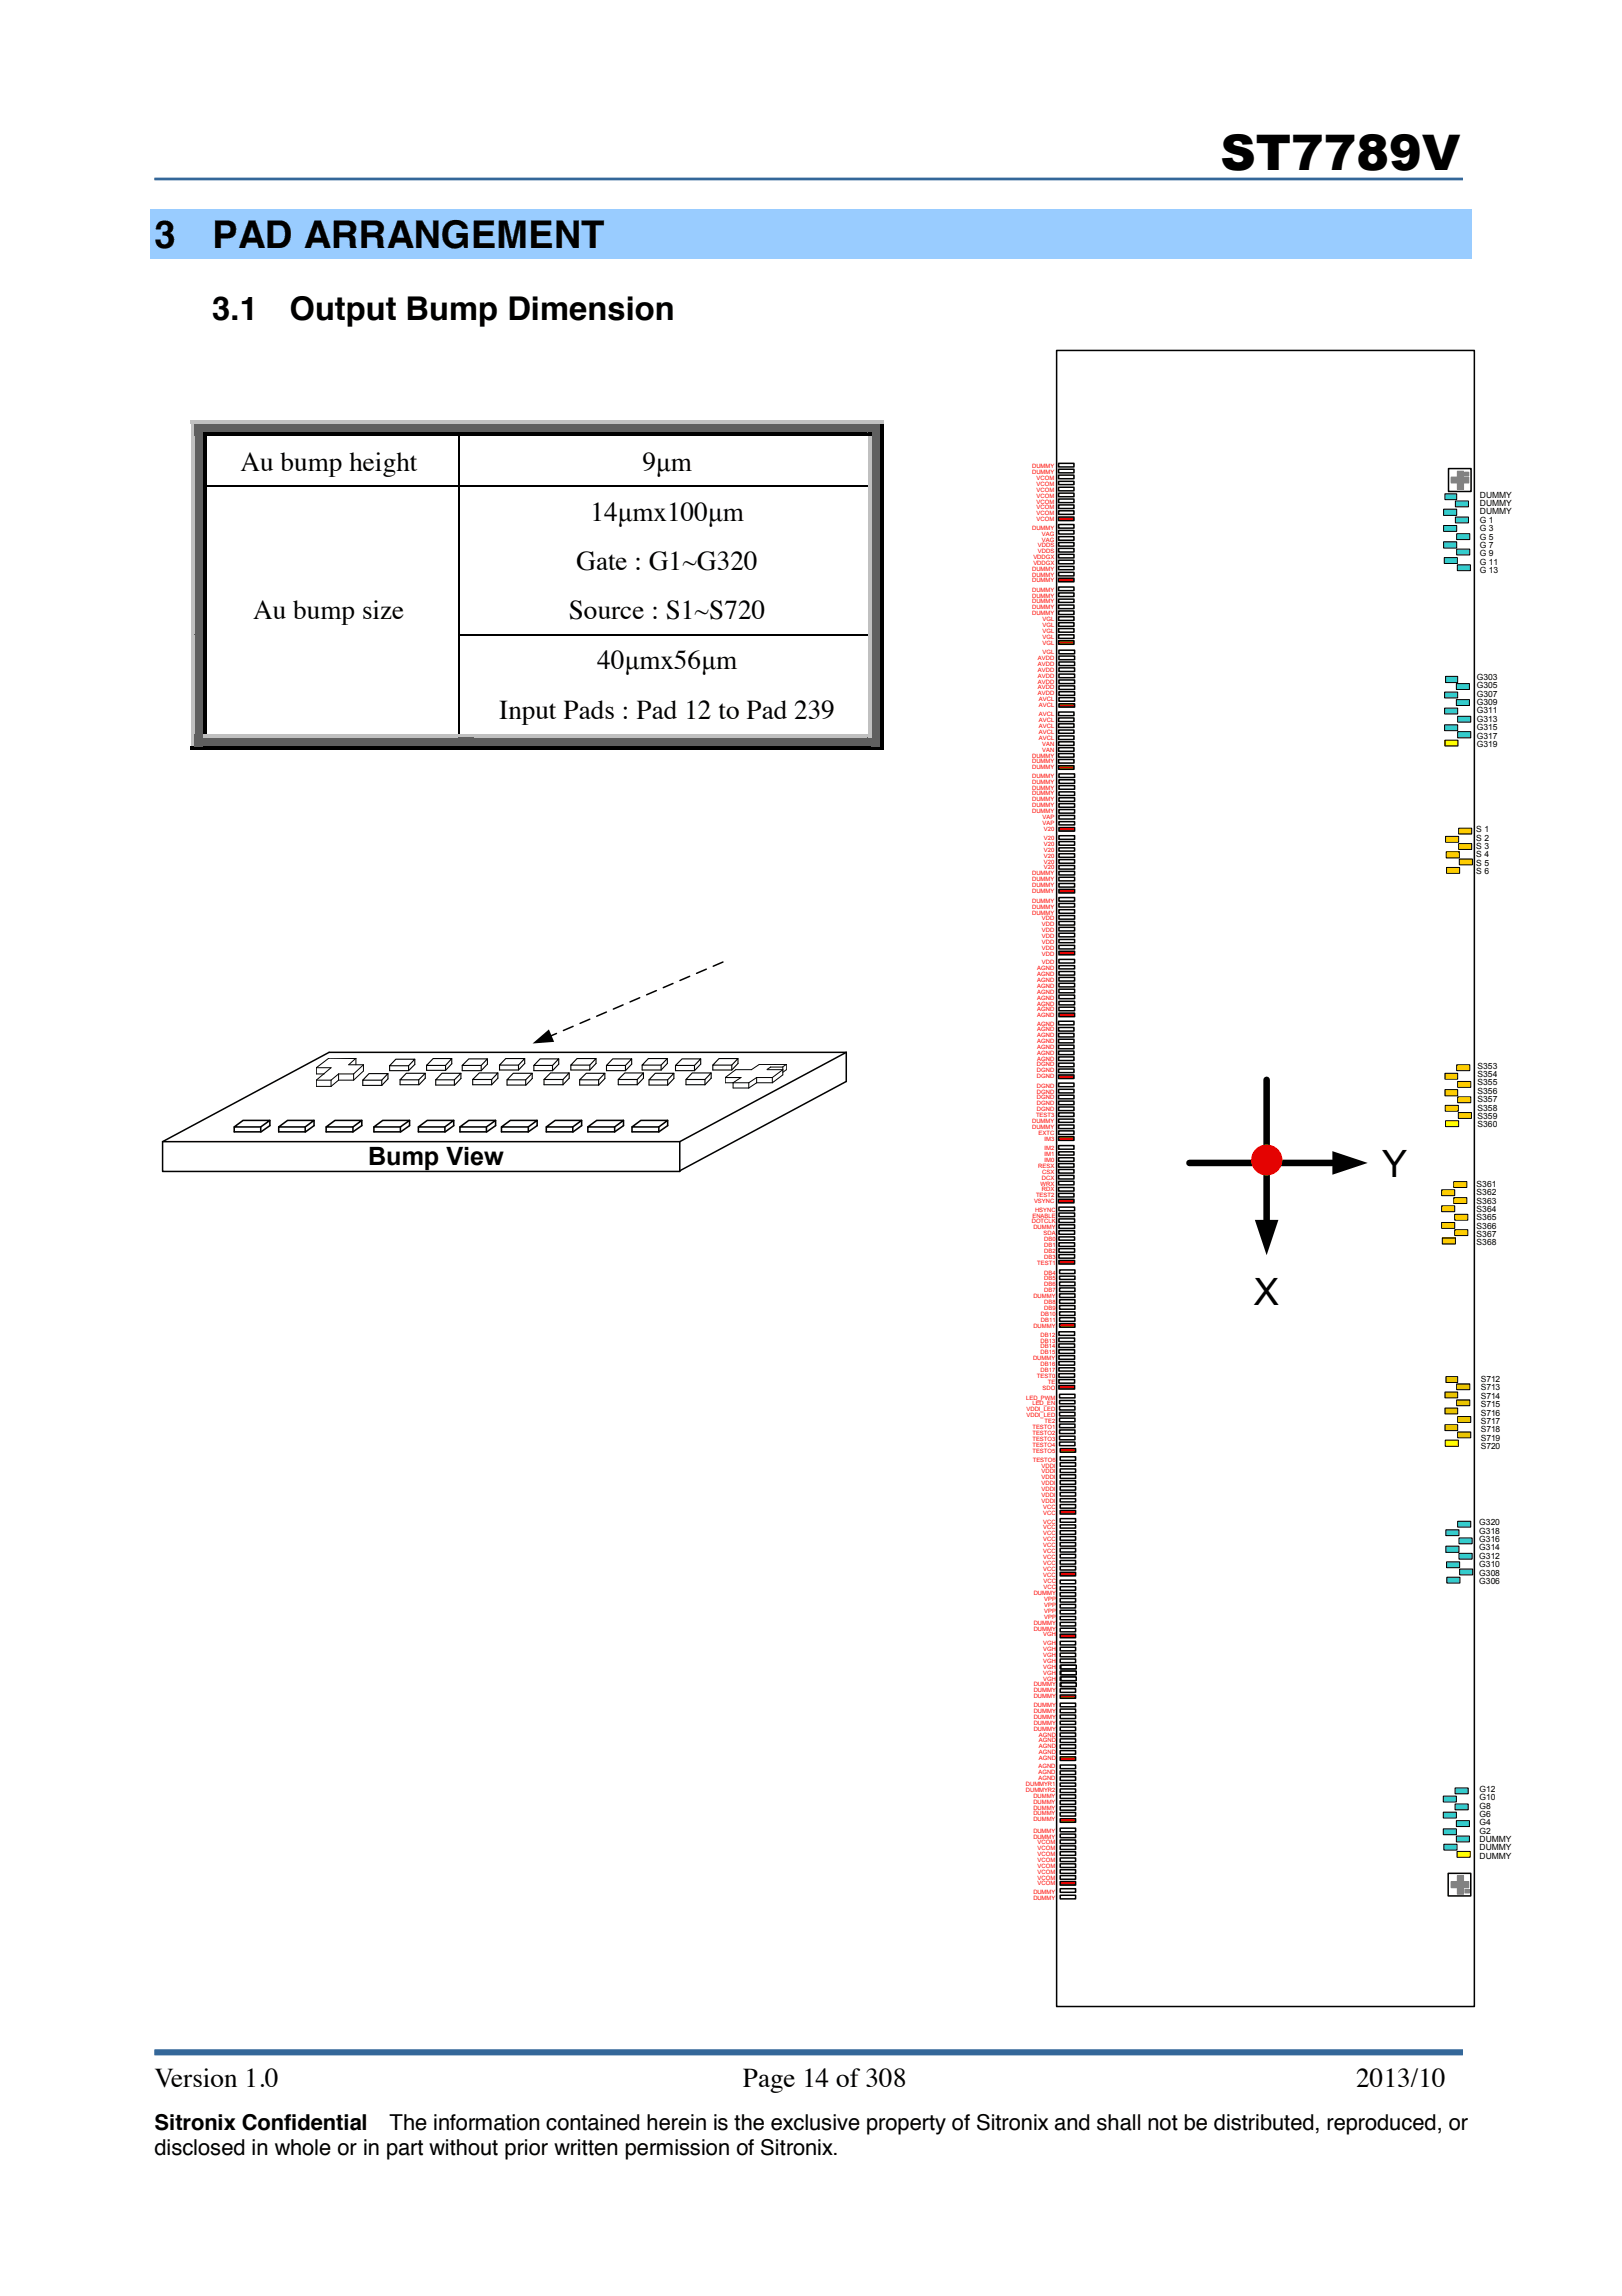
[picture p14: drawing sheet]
<svg xmlns="http://www.w3.org/2000/svg" width="210mm" height="297mm" viewBox="0 0 210 297" stroke-linecap="round" stroke-linejoin="round" font-family="sans-serif">
<defs><g id="words">
<text font-size="6.3" x="157.9" y="22">ST7789V</text>
<g font-size="5">
<text x="20" y="32.1">3</text>
<text x="27.5" y="32.1">PAD ARRANGEMENT</text>
</g>
<g font-size="4.9">
<text x="178.9" y="152.3">Y</text>
<text x="162.3" y="168.9">X</text>
</g>
<g font-size="4.2">
<text x="27.5" y="41.4">3.1</text>
<text x="37.5" y="41.4">Output Bump Dimension</text>
</g>
<g font-size="3.5">
<text x="31.1" y="60.9">Au bump height</text>
<text x="83.1" y="60.9">9µm</text>
<text x="76.4" y="67.4">14µmx100µm</text>
<text x="74.6" y="73.7">Gate : G1~G320</text>
<text x="32.8" y="80.1">Au bump size</text>
<text x="73.6" y="80.1">Source : S1~S720</text>
<text x="77.3" y="86.6">40µmx56µm</text>
<text x="64.6" y="93">Input Pads : Pad 12 to Pad 239</text>
<text x="20" y="270">Version 1.0</text>
<text x="96.1" y="270">Page 14 of 308</text>
<text x="175.5" y="270">2013/10</text>
</g>
<text font-size="3.3" x="47.6" y="150.7">Bump View</text>
<g font-size="2.8">
<text x="20" y="275.5">Sitronix Confidential</text>
<text x="50.4" y="275.5">The information contained herein is the exclusive property of Sitronix and shall not be distributed, reproduced, or</text>
<text x="20" y="278.8">disclosed in whole or in part without prior written permission of Sitronix.</text>
</g>
<g font-size="1.1">
<text x="191.5" y="64.4">DUMMY</text>
<text x="191.5" y="65.4">DUMMY</text>
<text x="191.5" y="66.5">DUMMY</text>
<text x="191.5" y="67.6">G 1</text>
<text x="191.5" y="68.7">G 3</text>
<text x="191.5" y="69.8">G 5</text>
<text x="191.5" y="70.9">G 7</text>
<text x="191.5" y="72">G 9</text>
<text x="191.5" y="73.1">G 11</text>
<text x="191.5" y="74.2">G 13</text>
<text x="191.1" y="87.9">G303</text>
<text x="191.1" y="89">G305</text>
<text x="191.1" y="90.1">G307</text>
<text x="191.1" y="91.2">G309</text>
<text x="191.1" y="92.3">G311</text>
<text x="191.1" y="93.4">G313</text>
<text x="191.1" y="94.4">G315</text>
<text x="191.1" y="95.5">G317</text>
<text x="191.1" y="96.6">G319</text>
<text x="191.1" y="107.7">S 1</text>
<text x="191.1" y="108.8">S 2</text>
<text x="191.1" y="109.9">S 3</text>
<text x="191.1" y="110.9">S 4</text>
<text x="191.1" y="112">S 5</text>
<text x="191.1" y="113.1">S 6</text>
<text x="191.2" y="138.3">S353</text>
<text x="191.2" y="139.3">S354</text>
<text x="191.2" y="140.4">S355</text>
<text x="191.2" y="141.5">S356</text>
<text x="191.2" y="142.6">S357</text>
<text x="191.2" y="143.7">S358</text>
<text x="191.2" y="144.8">S359</text>
<text x="191.2" y="145.8">S360</text>
<text x="191.1" y="153.5">S361</text>
<text x="191.1" y="154.6">S362</text>
<text x="191.1" y="155.7">S363</text>
<text x="191.1" y="156.8">S364</text>
<text x="191.1" y="157.9">S365</text>
<text x="191.1" y="159">S366</text>
<text x="191.1" y="160.1">S367</text>
<text x="191.1" y="161.1">S368</text>
<text x="191.6" y="178.8">S712</text>
<text x="191.6" y="179.9">S713</text>
<text x="191.6" y="180.9">S714</text>
<text x="191.6" y="182">S715</text>
<text x="191.6" y="183.1">S716</text>
<text x="191.6" y="184.2">S717</text>
<text x="191.6" y="185.3">S718</text>
<text x="191.6" y="186.4">S719</text>
<text x="191.6" y="187.5">S720</text>
<text x="191.4" y="197.3">G320</text>
<text x="191.4" y="198.4">G318</text>
<text x="191.4" y="199.5">G316</text>
<text x="191.4" y="200.6">G314</text>
<text x="191.4" y="201.7">G312</text>
<text x="191.4" y="202.8">G310</text>
<text x="191.4" y="203.8">G308</text>
<text x="191.4" y="204.9">G306</text>
<text x="191.5" y="231.8">G12</text>
<text x="191.5" y="232.9">G10</text>
<text x="191.5" y="234">G8</text>
<text x="191.5" y="235.1">G6</text>
<text x="191.5" y="236.1">G4</text>
<text x="191.5" y="237.2">G2</text>
<text x="191.5" y="238.3">DUMMY</text>
<text x="191.5" y="239.4">DUMMY</text>
<text x="191.5" y="240.5">DUMMY</text>
</g>
<g font-size=".8" fill="#f00">
<text x="133.6" y="60.6">DUMMY</text>
<text x="133.6" y="61.3">DUMMY</text>
<text x="134.2" y="62.1">VCOM</text>
<text x="134.2" y="62.9">VCOM</text>
<text x="134.2" y="63.6">VCOM</text>
<text x="134.2" y="64.4">VCOM</text>
<text x="134.2" y="65.2">VCOM</text>
<text x="134.2" y="65.9">VCOM</text>
<text x="133.6" y="68.5">DUMMY</text>
<text x="134.2" y="66.7">VCOM</text>
<text x="134.2" y="67.4">VCOM</text>
<text x="134.3" y="70.8">VDDS</text>
<text x="134.3" y="71.6">VDDS</text>
<text x="134.8" y="69.3">VAG</text>
<text x="134.8" y="70.1">VAG</text>
<text x="133.6" y="73.9">DUMMY</text>
<text x="133.6" y="74.6">DUMMY</text>
<text x="133.6" y="75.4">DUMMY</text>
<text x="133.6" y="76.5">DUMMY</text>
<text x="133.6" y="77.3">DUMMY</text>
<text x="133.7" y="72.3">VDDGX</text>
<text x="133.7" y="73.1">VDDGX</text>
<text x="133.6" y="78.1">DUMMY</text>
<text x="133.6" y="78.8">DUMMY</text>
<text x="133.6" y="79.6">DUMMY</text>
<text x="134.9" y="80.3">VGL</text>
<text x="134.9" y="81.1">VGL</text>
<text x="134.9" y="81.9">VGL</text>
<text x="134.9" y="82.6">VGL</text>
<text x="134.9" y="83.4">VGL</text>
<text x="134.3" y="85.4">AVDD</text>
<text x="134.3" y="86.1">AVDD</text>
<text x="134.3" y="86.9">AVDD</text>
<text x="134.3" y="87.7">AVDD</text>
<text x="134.3" y="88.4">AVDD</text>
<text x="134.3" y="89.2">AVDD</text>
<text x="134.3" y="89.9">AVDD</text>
<text x="134.9" y="84.6">VGL</text>
<text x="134.5" y="90.7">AVCL</text>
<text x="134.5" y="91.4">AVCL</text>
<text x="134.5" y="92.7">AVCL</text>
<text x="134.5" y="93.4">AVCL</text>
<text x="134.5" y="94.2">AVCL</text>
<text x="134.5" y="95">AVCL</text>
<text x="134.5" y="95.7">AVCL</text>
<text x="133.6" y="98">DUMMY</text>
<text x="133.6" y="98.8">DUMMY</text>
<text x="133.6" y="99.5">DUMMY</text>
<text x="133.6" y="100.6">DUMMY</text>
<text x="133.6" y="101.4">DUMMY</text>
<text x="134.9" y="96.5">VAN</text>
<text x="134.9" y="97.2">VAN</text>
<text x="133.6" y="102.2">DUMMY</text>
<text x="133.6" y="102.9">DUMMY</text>
<text x="133.6" y="103.7">DUMMY</text>
<text x="133.6" y="104.4">DUMMY</text>
<text x="133.6" y="105.2">DUMMY</text>
<text x="134.9" y="106">VAP</text>
<text x="134.9" y="106.7">VAP</text>
<text x="135.1" y="107.5">V20</text>
<text x="133.6" y="113.2">DUMMY</text>
<text x="135.1" y="108.7">V20</text>
<text x="135.1" y="109.4">V20</text>
<text x="135.1" y="110.2">V20</text>
<text x="135.1" y="111">V20</text>
<text x="135.1" y="111.7">V20</text>
<text x="135.1" y="112.5">V20</text>
<text x="133.6" y="114">DUMMY</text>
<text x="133.6" y="114.8">DUMMY</text>
<text x="133.6" y="115.5">DUMMY</text>
<text x="133.6" y="116.8">DUMMY</text>
<text x="133.6" y="117.6">DUMMY</text>
<text x="133.6" y="118.3">DUMMY</text>
<text x="134.8" y="119.1">VDD</text>
<text x="134.8" y="119.8">VDD</text>
<text x="134.2" y="125.5">AGND</text>
<text x="134.8" y="120.6">VDD</text>
<text x="134.8" y="121.4">VDD</text>
<text x="134.8" y="122.1">VDD</text>
<text x="134.8" y="122.9">VDD</text>
<text x="134.8" y="123.7">VDD</text>
<text x="134.8" y="124.8">VDD</text>
<text x="134.2" y="126.3">AGND</text>
<text x="134.2" y="127">AGND</text>
<text x="134.2" y="127.8">AGND</text>
<text x="134.2" y="128.6">AGND</text>
<text x="134.2" y="129.3">AGND</text>
<text x="134.2" y="130.1">AGND</text>
<text x="134.2" y="130.9">AGND</text>
<text x="134.2" y="131.6">AGND</text>
<text x="134.2" y="138">DGND</text>
<text x="134.2" y="132.7">AGND</text>
<text x="134.2" y="133.4">AGND</text>
<text x="134.2" y="134.2">AGND</text>
<text x="134.2" y="135">AGND</text>
<text x="134.2" y="135.7">AGND</text>
<text x="134.2" y="136.4">AGND</text>
<text x="134.2" y="137.2">AGND</text>
<text x="134.2" y="138.7">DGND</text>
<text x="134.2" y="139.5">DGND</text>
<text x="134.2" y="140.7">DGND</text>
<text x="134.2" y="141.5">DGND</text>
<text x="134.2" y="142.2">DGND</text>
<text x="134.2" y="143">DGND</text>
<text x="134.2" y="143.8">DGND</text>
<text x="133.6" y="145.3">DUMMY</text>
<text x="133.6" y="146">DUMMY</text>
<text x="134.1" y="144.5">TEST3</text>
<text x="134.4" y="146.8">EXTC</text>
<text x="135.2" y="147.6">IM3</text>
<text x="135.2" y="148.8">IM2</text>
<text x="135.2" y="149.6">IM1</text>
<text x="133.8" y="155.7">VSYNC</text>
<text x="134.1" y="154.9">TEST2</text>
<text x="134.4" y="151.1">RESX</text>
<text x="134.7" y="153.4">WRX</text>
<text x="134.8" y="152.6">DCX</text>
<text x="134.8" y="154.1">RDX</text>
<text x="134.9" y="151.8">CSX</text>
<text x="135.2" y="150.3">IM0</text>
<text x="133.5" y="158.3">DOTCLK</text>
<text x="133.6" y="157.6">ENABLE</text>
<text x="133.7" y="159">DUMMY</text>
<text x="133.9" y="156.8">HSYNC</text>
<text x="135" y="159.8">SDA</text>
<text x="135.1" y="160.6">DB0</text>
<text x="135.1" y="161.3">DB1</text>
<text x="133.7" y="167.9">DUMMY</text>
<text x="134.2" y="163.6">TEST1</text>
<text x="135.1" y="162.1">DB2</text>
<text x="135.1" y="162.9">DB3</text>
<text x="135.1" y="164.9">DB4</text>
<text x="135.1" y="165.7">DB5</text>
<text x="135.1" y="166.4">DB6</text>
<text x="135.1" y="167.2">DB7</text>
<text x="133.7" y="171.7">DUMMY</text>
<text x="134.7" y="172.9">DB12</text>
<text x="134.7" y="173.7">DB13</text>
<text x="134.7" y="170.2">DB10</text>
<text x="134.7" y="171">DB11</text>
<text x="135.1" y="168.7">DB8</text>
<text x="135.1" y="169.5">DB9</text>
<text x="133.7" y="176">DUMMY</text>
<text x="134.2" y="178.3">TEST0</text>
<text x="134.7" y="174.5">DB14</text>
<text x="134.7" y="175.2">DB15</text>
<text x="134.7" y="176.7">DB16</text>
<text x="134.7" y="177.5">DB17</text>
<text x="134.9" y="179.8">SDO</text>
<text x="135.6" y="179">TE</text>
<text x="132.8" y="181.1">LED_PWM</text>
<text x="132.8" y="182.6">VDDI_LED</text>
<text x="132.8" y="183.3">VDDI_LED</text>
<text x="133.6" y="181.8">LED_EN</text>
<text x="133.6" y="184.9">TESTO1</text>
<text x="133.6" y="185.6">TESTO2</text>
<text x="135.2" y="184.1">TE2</text>
<text x="133.6" y="186.4">TESTO3</text>
<text x="133.6" y="187.2">TESTO4</text>
<text x="133.6" y="187.9">TESTO5</text>
<text x="133.6" y="189.1">TESTO6</text>
<text x="134.8" y="189.9">VDDI</text>
<text x="134.8" y="190.6">VDDI</text>
<text x="134.8" y="191.4">VDDI</text>
<text x="134.8" y="192.2">VDDI</text>
<text x="134.8" y="192.9">VDDI</text>
<text x="134.8" y="193.7">VDDI</text>
<text x="134.8" y="194.4">VDDI</text>
<text x="135" y="195.2">VCC</text>
<text x="135" y="196">VCC</text>
<text x="135" y="197.1">VCC</text>
<text x="135" y="197.9">VCC</text>
<text x="135" y="198.6">VCC</text>
<text x="135" y="199.4">VCC</text>
<text x="135" y="200.9">VCC</text>
<text x="135" y="201.7">VCC</text>
<text x="135" y="204">VCC</text>
<text x="135" y="200.2">VCC</text>
<text x="135" y="202.4">VCC</text>
<text x="135" y="203.2">VCC</text>
<text x="133.8" y="206.4">DUMMY</text>
<text x="135" y="204.9">VCC</text>
<text x="135" y="205.6">VCC</text>
<text x="135.1" y="207.1">VPP</text>
<text x="135.1" y="207.9">VPP</text>
<text x="135.1" y="208.7">VPP</text>
<text x="135.1" y="209.4">VPP</text>
<text x="133.8" y="210.2">DUMMY</text>
<text x="133.8" y="210.9">DUMMY</text>
<text x="135" y="211.7">VGH</text>
<text x="135" y="212.9">VGH</text>
<text x="135" y="213.6">VGH</text>
<text x="135" y="214.4">VGH</text>
<text x="135" y="215.1">VGH</text>
<text x="135" y="215.9">VGH</text>
<text x="133.8" y="218.2">DUMMY</text>
<text x="133.8" y="218.9">DUMMY</text>
<text x="133.8" y="219.7">DUMMY</text>
<text x="133.8" y="220.9">DUMMY</text>
<text x="133.8" y="221.6">DUMMY</text>
<text x="135" y="216.7">VGH</text>
<text x="135" y="217.4">VGH</text>
<text x="133.8" y="222.4">DUMMY</text>
<text x="133.8" y="223.1">DUMMY</text>
<text x="133.8" y="223.9">DUMMY</text>
<text x="134.5" y="224.7">AGND</text>
<text x="134.5" y="225.4">AGND</text>
<text x="134.5" y="226.2">AGND</text>
<text x="134.5" y="226.9">AGND</text>
<text x="134.5" y="227.7">AGND</text>
<text x="132.8" y="231.1">DUMMYR1</text>
<text x="132.8" y="231.8">DUMMYR2</text>
<text x="133.7" y="232.6">DUMMY</text>
<text x="133.7" y="233.3">DUMMY</text>
<text x="134.4" y="228.8">AGND</text>
<text x="134.4" y="229.5">AGND</text>
<text x="134.4" y="230.3">AGND</text>
<text x="133.7" y="237.1">DUMMY</text>
<text x="133.7" y="237.9">DUMMY</text>
<text x="133.7" y="234.1">DUMMY</text>
<text x="133.7" y="234.9">DUMMY</text>
<text x="133.7" y="235.6">DUMMY</text>
<text x="134.3" y="238.6">VCOM</text>
<text x="134.3" y="239.4">VCOM</text>
<text x="133.7" y="245">DUMMY</text>
<text x="133.7" y="245.7">DUMMY</text>
<text x="134.3" y="240.1">VCOM</text>
<text x="134.3" y="240.9">VCOM</text>
<text x="134.3" y="241.6">VCOM</text>
<text x="134.3" y="242.4">VCOM</text>
<text x="134.3" y="243.2">VCOM</text>
<text x="134.3" y="243.9">VCOM</text>
</g>
</g></defs>
<path d="M20 265.5h169.3" fill="none" stroke="#346799" stroke-width=".79" stroke-linecap="butt"/>
<path d="M20 23.2h169.3" fill="none" stroke="#346799" stroke-width=".35"/>
<path d="M136.7 45.3h54.1v214.3h-54.1zM137 59.9h2v.5h-2z" fill="none" stroke="#010101" stroke-width=".2"/>
<path d="M137 60.7h2v.5h-2z" fill-rule="evenodd" fill="#fff"/>
<path d="M137 60.7h2v.5h-2z" fill="none" stroke="#010101" stroke-width=".2"/>
<path d="M137 61.5h2v.4h-2z" fill-rule="evenodd" fill="#fff"/>
<path d="M137 61.5h2v.4h-2z" fill="none" stroke="#010101" stroke-width=".2"/>
<path d="M137 62.3h2v.4h-2z" fill-rule="evenodd" fill="#fff"/>
<path d="M137 62.3h2v.4h-2z" fill="none" stroke="#010101" stroke-width=".2"/>
<path d="M137 63h2v.5h-2z" fill-rule="evenodd" fill="#fff"/>
<path d="M137 63h2v.5h-2z" fill="none" stroke="#010101" stroke-width=".2"/>
<path d="M137 63.8h2v.5h-2z" fill-rule="evenodd" fill="#fff"/>
<path d="M137 63.8h2v.5h-2z" fill="none" stroke="#010101" stroke-width=".2"/>
<path d="M137 64.6h2v.4h-2z" fill-rule="evenodd" fill="#fff"/>
<path d="M137 64.6h2v.4h-2z" fill="none" stroke="#010101" stroke-width=".2"/>
<path d="M137 65.3h2v.5h-2z" fill-rule="evenodd" fill="#fff"/>
<path d="M137 65.3h2v.5h-2z" fill="none" stroke="#010101" stroke-width=".2"/>
<path d="M137 66.1h2v.4h-2z" fill-rule="evenodd" fill="#fff"/>
<path d="M137 66.1h2v.4h-2z" fill="none" stroke="#010101" stroke-width=".2"/>
<path d="M137 66.9h2v.5h-2z" fill-rule="evenodd" fill="#ff0101"/>
<path d="M137 66.9h2v.5h-2z" fill="none" stroke="#010101" stroke-width=".2"/>
<path d="M137 67.9h2v.4h-2z" fill-rule="evenodd" fill="#fff"/>
<path d="M137 67.9h2v.4h-2z" fill="none" stroke="#010101" stroke-width=".2"/>
<path d="M137 68.6h2v.5h-2z" fill-rule="evenodd" fill="#fff"/>
<path d="M137 68.6h2v.5h-2z" fill="none" stroke="#010101" stroke-width=".2"/>
<path d="M137 69.4h2v.5h-2z" fill-rule="evenodd" fill="#fff"/>
<path d="M137 69.4h2v.5h-2z" fill="none" stroke="#010101" stroke-width=".2"/>
<path d="M137 70.2h2v.5h-2z" fill-rule="evenodd" fill="#fff"/>
<path d="M137 70.2h2v.5h-2z" fill="none" stroke="#010101" stroke-width=".2"/>
<path d="M137 71h2v.4h-2z" fill-rule="evenodd" fill="#fff"/>
<path d="M137 71h2v.4h-2z" fill="none" stroke="#010101" stroke-width=".2"/>
<path d="M137 71.7h2v.5h-2z" fill-rule="evenodd" fill="#fff"/>
<path d="M137 71.7h2v.5h-2z" fill="none" stroke="#010101" stroke-width=".2"/>
<path d="M137 72.5h2v.4h-2z" fill-rule="evenodd" fill="#fff"/>
<path d="M137 72.5h2v.4h-2z" fill="none" stroke="#010101" stroke-width=".2"/>
<path d="M137 73.3h2v.4h-2z" fill-rule="evenodd" fill="#fff"/>
<path d="M137 73.3h2v.4h-2z" fill="none" stroke="#010101" stroke-width=".2"/>
<path d="M137 74h2v.5h-2z" fill-rule="evenodd" fill="#fff"/>
<path d="M137 74h2v.5h-2z" fill="none" stroke="#010101" stroke-width=".2"/>
<path d="M137 74.8h2v.5h-2z" fill-rule="evenodd" fill="#ff0101"/>
<path d="M137 74.8h2v.5h-2z" fill="none" stroke="#010101" stroke-width=".2"/>
<path d="M137 75.9h2v.5h-2z" fill-rule="evenodd" fill="#fff"/>
<path d="M137 75.9h2v.5h-2z" fill="none" stroke="#010101" stroke-width=".2"/>
<path d="M137 76.7h2v.5h-2z" fill-rule="evenodd" fill="#fff"/>
<path d="M137 76.7h2v.5h-2z" fill="none" stroke="#010101" stroke-width=".2"/>
<path d="M137 77.5h2v.4h-2z" fill-rule="evenodd" fill="#fff"/>
<path d="M137 77.5h2v.4h-2z" fill="none" stroke="#010101" stroke-width=".2"/>
<path d="M137 78.3h2v.4h-2z" fill-rule="evenodd" fill="#fff"/>
<path d="M137 78.3h2v.4h-2z" fill="none" stroke="#010101" stroke-width=".2"/>
<path d="M137 79h2v.5h-2z" fill-rule="evenodd" fill="#fff"/>
<path d="M137 79h2v.5h-2z" fill="none" stroke="#010101" stroke-width=".2"/>
<path d="M137 79.8h2v.5h-2z" fill-rule="evenodd" fill="#fff"/>
<path d="M137 79.8h2v.5h-2z" fill="none" stroke="#010101" stroke-width=".2"/>
<path d="M137 80.6h2v.4h-2z" fill-rule="evenodd" fill="#fff"/>
<path d="M137 80.6h2v.4h-2z" fill="none" stroke="#010101" stroke-width=".2"/>
<path d="M137 81.3h2v.5h-2z" fill-rule="evenodd" fill="#fff"/>
<path d="M137 81.3h2v.5h-2z" fill="none" stroke="#010101" stroke-width=".2"/>
<path d="M137 82.1h2v.5h-2z" fill-rule="evenodd" fill="#fff"/>
<path d="M137 82.1h2v.5h-2z" fill="none" stroke="#010101" stroke-width=".2"/>
<path d="M137 82.9h2v.5h-2z" fill-rule="evenodd" fill="#ff0101"/>
<path d="M137 82.9h2v.5h-2z" fill="none" stroke="#010101" stroke-width=".2"/>
<path d="M137 100.1h2.1v.5h-2.1z" fill-rule="evenodd" fill="#fff"/>
<path d="M137 100.1h2.1v.5h-2.1z" fill="none" stroke="#010101" stroke-width=".2"/>
<path d="M137 100.9h2.1v.4h-2.1z" fill-rule="evenodd" fill="#fff"/>
<path d="M137 100.9h2.1v.4h-2.1z" fill="none" stroke="#010101" stroke-width=".2"/>
<path d="M137 101.6h2.1v.5h-2.1z" fill-rule="evenodd" fill="#fff"/>
<path d="M137 101.6h2.1v.5h-2.1z" fill="none" stroke="#010101" stroke-width=".2"/>
<path d="M137 102.4h2.1v.5h-2.1z" fill-rule="evenodd" fill="#fff"/>
<path d="M137 102.4h2.1v.5h-2.1z" fill="none" stroke="#010101" stroke-width=".2"/>
<path d="M137 103.2h2.1v.5h-2.1z" fill-rule="evenodd" fill="#fff"/>
<path d="M137 103.2h2.1v.5h-2.1z" fill="none" stroke="#010101" stroke-width=".2"/>
<path d="M137 104h2.1v.4h-2.1z" fill-rule="evenodd" fill="#fff"/>
<path d="M137 104h2.1v.4h-2.1z" fill="none" stroke="#010101" stroke-width=".2"/>
<path d="M137 104.7h2.1v.5h-2.1z" fill-rule="evenodd" fill="#fff"/>
<path d="M137 104.7h2.1v.5h-2.1z" fill="none" stroke="#010101" stroke-width=".2"/>
<path d="M137 105.5h2.1v.5h-2.1z" fill-rule="evenodd" fill="#fff"/>
<path d="M137 105.5h2.1v.5h-2.1z" fill="none" stroke="#010101" stroke-width=".2"/>
<path d="M137 106.3h2.1v.4h-2.1z" fill-rule="evenodd" fill="#fff"/>
<path d="M137 106.3h2.1v.4h-2.1z" fill="none" stroke="#010101" stroke-width=".2"/>
<path d="M137 107.1h2.1v.4h-2.1z" fill-rule="evenodd" fill="#ff0101"/>
<path d="M137 107.1h2.1v.4h-2.1z" fill="none" stroke="#010101" stroke-width=".2"/>
<path d="M137 108.1h2.1v.5h-2.1z" fill-rule="evenodd" fill="#fff"/>
<path d="M137 108.1h2.1v.5h-2.1z" fill="none" stroke="#010101" stroke-width=".2"/>
<path d="M137 108.9h2.1v.4h-2.1z" fill-rule="evenodd" fill="#fff"/>
<path d="M137 108.9h2.1v.4h-2.1z" fill="none" stroke="#010101" stroke-width=".2"/>
<path d="M137 109.7h2.1v.4h-2.1z" fill-rule="evenodd" fill="#fff"/>
<path d="M137 109.7h2.1v.4h-2.1z" fill="none" stroke="#010101" stroke-width=".2"/>
<path d="M137 110.4h2.1v.5h-2.1z" fill-rule="evenodd" fill="#fff"/>
<path d="M137 110.4h2.1v.5h-2.1z" fill="none" stroke="#010101" stroke-width=".2"/>
<path d="M137 111.2h2.1v.5h-2.1z" fill-rule="evenodd" fill="#fff"/>
<path d="M137 111.2h2.1v.5h-2.1z" fill="none" stroke="#010101" stroke-width=".2"/>
<path d="M137 112h2.1v.4h-2.1z" fill-rule="evenodd" fill="#fff"/>
<path d="M137 112h2.1v.4h-2.1z" fill="none" stroke="#010101" stroke-width=".2"/>
<path d="M137 112.7h2.1v.5h-2.1z" fill-rule="evenodd" fill="#fff"/>
<path d="M137 112.7h2.1v.5h-2.1z" fill="none" stroke="#010101" stroke-width=".2"/>
<path d="M137 113.5h2.1v.5h-2.1z" fill-rule="evenodd" fill="#fff"/>
<path d="M137 113.5h2.1v.5h-2.1z" fill="none" stroke="#010101" stroke-width=".2"/>
<path d="M137 114.3h2.1v.5h-2.1z" fill-rule="evenodd" fill="#fff"/>
<path d="M137 114.3h2.1v.5h-2.1z" fill="none" stroke="#010101" stroke-width=".2"/>
<path d="M137 115.1h2.1v.4h-2.1z" fill-rule="evenodd" fill="#ff0101"/>
<path d="M137 115.1h2.1v.4h-2.1z" fill="none" stroke="#010101" stroke-width=".2"/>
<path d="M137 116.1h2.1v.5h-2.1z" fill-rule="evenodd" fill="#fff"/>
<path d="M137 116.1h2.1v.5h-2.1z" fill="none" stroke="#010101" stroke-width=".2"/>
<path d="M137 116.9h2.1v.4h-2.1z" fill-rule="evenodd" fill="#fff"/>
<path d="M137 116.9h2.1v.4h-2.1z" fill="none" stroke="#010101" stroke-width=".2"/>
<path d="M137 117.7h2.1v.5h-2.1z" fill-rule="evenodd" fill="#fff"/>
<path d="M137 117.7h2.1v.5h-2.1z" fill="none" stroke="#010101" stroke-width=".2"/>
<path d="M137 118.4h2.1v.5h-2.1z" fill-rule="evenodd" fill="#fff"/>
<path d="M137 118.4h2.1v.5h-2.1z" fill="none" stroke="#010101" stroke-width=".2"/>
<path d="M137 119.2h2.1v.5h-2.1z" fill-rule="evenodd" fill="#fff"/>
<path d="M137 119.2h2.1v.5h-2.1z" fill="none" stroke="#010101" stroke-width=".2"/>
<path d="M137 120h2.1v.4h-2.1z" fill-rule="evenodd" fill="#fff"/>
<path d="M137 120h2.1v.4h-2.1z" fill="none" stroke="#010101" stroke-width=".2"/>
<path d="M137 120.7h2.1v.5h-2.1z" fill-rule="evenodd" fill="#fff"/>
<path d="M137 120.7h2.1v.5h-2.1z" fill="none" stroke="#010101" stroke-width=".2"/>
<path d="M137 121.5h2.1v.5h-2.1z" fill-rule="evenodd" fill="#fff"/>
<path d="M137 121.5h2.1v.5h-2.1z" fill="none" stroke="#010101" stroke-width=".2"/>
<path d="M137 123.1h2.1v.4h-2.1z" fill-rule="evenodd" fill="#ff0101"/>
<path d="M137 123.1h2.1v.4h-2.1z" fill="none" stroke="#010101" stroke-width=".2"/>
<path d="M137 124.1h2.1v.5h-2.1z" fill-rule="evenodd" fill="#fff"/>
<path d="M137 124.1h2.1v.5h-2.1z" fill="none" stroke="#010101" stroke-width=".2"/>
<path d="M137 124.9h2.1v.4h-2.1z" fill-rule="evenodd" fill="#fff"/>
<path d="M137 124.9h2.1v.4h-2.1z" fill="none" stroke="#010101" stroke-width=".2"/>
<path d="M137 125.7h2.1v.5h-2.1z" fill-rule="evenodd" fill="#fff"/>
<path d="M137 125.7h2.1v.5h-2.1z" fill="none" stroke="#010101" stroke-width=".2"/>
<path d="M137 126.4h2.1v.5h-2.1z" fill-rule="evenodd" fill="#fff"/>
<path d="M137 126.4h2.1v.5h-2.1z" fill="none" stroke="#010101" stroke-width=".2"/>
<path d="M137 127.2h2.1v.5h-2.1z" fill-rule="evenodd" fill="#fff"/>
<path d="M137 127.2h2.1v.5h-2.1z" fill="none" stroke="#010101" stroke-width=".2"/>
<path d="M137 128h2.1v.4h-2.1z" fill-rule="evenodd" fill="#fff"/>
<path d="M137 128h2.1v.4h-2.1z" fill="none" stroke="#010101" stroke-width=".2"/>
<path d="M137 128.7h2.1v.5h-2.1z" fill-rule="evenodd" fill="#fff"/>
<path d="M137 128.7h2.1v.5h-2.1z" fill="none" stroke="#010101" stroke-width=".2"/>
<path d="M137 129.5h2.1v.5h-2.1z" fill-rule="evenodd" fill="#fff"/>
<path d="M137 129.5h2.1v.5h-2.1z" fill="none" stroke="#010101" stroke-width=".2"/>
<path d="M137 130.3h2.1v.5h-2.1z" fill-rule="evenodd" fill="#fff"/>
<path d="M137 130.3h2.1v.5h-2.1z" fill="none" stroke="#010101" stroke-width=".2"/>
<path d="M137 131.1h2.1v.4h-2.1z" fill-rule="evenodd" fill="#ff0101"/>
<path d="M137 131.1h2.1v.4h-2.1z" fill="none" stroke="#010101" stroke-width=".2"/>
<path d="M137 132.1h2v.5h-2z" fill-rule="evenodd" fill="#fff"/>
<path d="M137 132.1h2v.5h-2z" fill="none" stroke="#010101" stroke-width=".2"/>
<path d="M137 132.9h2v.5h-2z" fill-rule="evenodd" fill="#fff"/>
<path d="M137 132.9h2v.5h-2z" fill="none" stroke="#010101" stroke-width=".2"/>
<path d="M137 133.7h2v.5h-2z" fill-rule="evenodd" fill="#fff"/>
<path d="M137 133.7h2v.5h-2z" fill="none" stroke="#010101" stroke-width=".2"/>
<path d="M137 134.5h2v.4h-2z" fill-rule="evenodd" fill="#fff"/>
<path d="M137 134.5h2v.4h-2z" fill="none" stroke="#010101" stroke-width=".2"/>
<path d="M137 135.2h2v.5h-2z" fill-rule="evenodd" fill="#fff"/>
<path d="M137 135.2h2v.5h-2z" fill="none" stroke="#010101" stroke-width=".2"/>
<path d="M137 136h2v.4h-2z" fill-rule="evenodd" fill="#fff"/>
<path d="M137 136h2v.4h-2z" fill="none" stroke="#010101" stroke-width=".2"/>
<path d="M137 136.7h2v.5h-2z" fill-rule="evenodd" fill="#fff"/>
<path d="M137 136.7h2v.5h-2z" fill="none" stroke="#010101" stroke-width=".2"/>
<path d="M137 137.5h2v.5h-2z" fill-rule="evenodd" fill="#fff"/>
<path d="M137 137.5h2v.5h-2z" fill="none" stroke="#010101" stroke-width=".2"/>
<path d="M137 138.3h2v.5h-2z" fill-rule="evenodd" fill="#fff"/>
<path d="M137 138.3h2v.5h-2z" fill="none" stroke="#010101" stroke-width=".2"/>
<path d="M137 139.1h2v.4h-2z" fill-rule="evenodd" fill="#ff0101"/>
<path d="M137 139.1h2v.4h-2z" fill="none" stroke="#010101" stroke-width=".2"/>
<path d="M137 140.1h2v.5h-2z" fill-rule="evenodd" fill="#fff"/>
<path d="M137 140.1h2v.5h-2z" fill="none" stroke="#010101" stroke-width=".2"/>
<path d="M137 140.9h2v.5h-2z" fill-rule="evenodd" fill="#fff"/>
<path d="M137 140.9h2v.5h-2z" fill="none" stroke="#010101" stroke-width=".2"/>
<path d="M137 141.7h2v.5h-2z" fill-rule="evenodd" fill="#fff"/>
<path d="M137 141.7h2v.5h-2z" fill="none" stroke="#010101" stroke-width=".2"/>
<path d="M137 142.5h2v.4h-2z" fill-rule="evenodd" fill="#fff"/>
<path d="M137 142.5h2v.4h-2z" fill="none" stroke="#010101" stroke-width=".2"/>
<path d="M137 143.2h2v.5h-2z" fill-rule="evenodd" fill="#fff"/>
<path d="M137 143.2h2v.5h-2z" fill="none" stroke="#010101" stroke-width=".2"/>
<path d="M137 144h2v.4h-2z" fill-rule="evenodd" fill="#fff"/>
<path d="M137 144h2v.4h-2z" fill="none" stroke="#010101" stroke-width=".2"/>
<path d="M137 144.8h2v.4h-2z" fill-rule="evenodd" fill="#fff"/>
<path d="M137 144.8h2v.4h-2z" fill="none" stroke="#010101" stroke-width=".2"/>
<path d="M137 145.5h2v.5h-2z" fill-rule="evenodd" fill="#fff"/>
<path d="M137 145.5h2v.5h-2z" fill="none" stroke="#010101" stroke-width=".2"/>
<path d="M137 146.3h2v.5h-2z" fill-rule="evenodd" fill="#fff"/>
<path d="M137 146.3h2v.5h-2z" fill="none" stroke="#010101" stroke-width=".2"/>
<path d="M137 147.1h2v.4h-2z" fill-rule="evenodd" fill="#ff0101"/>
<path d="M137 147.1h2v.4h-2z" fill="none" stroke="#010101" stroke-width=".2"/>
<path d="M137 148.2h2v.5h-2z" fill-rule="evenodd" fill="#fff"/>
<path d="M137 148.2h2v.5h-2z" fill="none" stroke="#010101" stroke-width=".2"/>
<path d="M137 149h2v.4h-2z" fill-rule="evenodd" fill="#fff"/>
<path d="M137 149h2v.4h-2z" fill="none" stroke="#010101" stroke-width=".2"/>
<path d="M137 149.8h2v.4h-2z" fill-rule="evenodd" fill="#fff"/>
<path d="M137 149.8h2v.4h-2z" fill="none" stroke="#010101" stroke-width=".2"/>
<path d="M137 150.5h2v.5h-2z" fill-rule="evenodd" fill="#fff"/>
<path d="M137 150.5h2v.5h-2z" fill="none" stroke="#010101" stroke-width=".2"/>
<path d="M137 151.3h2v.5h-2z" fill-rule="evenodd" fill="#fff"/>
<path d="M137 151.3h2v.5h-2z" fill="none" stroke="#010101" stroke-width=".2"/>
<path d="M137 152.1h2v.4h-2z" fill-rule="evenodd" fill="#fff"/>
<path d="M137 152.1h2v.4h-2z" fill="none" stroke="#010101" stroke-width=".2"/>
<path d="M137 152.8h2v.5h-2z" fill-rule="evenodd" fill="#fff"/>
<path d="M137 152.8h2v.5h-2z" fill="none" stroke="#010101" stroke-width=".2"/>
<path d="M137 153.6h2v.5h-2z" fill-rule="evenodd" fill="#fff"/>
<path d="M137 153.6h2v.5h-2z" fill="none" stroke="#010101" stroke-width=".2"/>
<path d="M137 155.2h2v.4h-2z" fill-rule="evenodd" fill="#ff0101"/>
<path d="M137 155.2h2v.4h-2z" fill="none" stroke="#010101" stroke-width=".2"/>
<path d="M137 156.2h2.1v.4h-2.1z" fill-rule="evenodd" fill="#fff"/>
<path d="M137 156.2h2.1v.4h-2.1z" fill="none" stroke="#010101" stroke-width=".2"/>
<path d="M137 156.9h2.1v.5h-2.1z" fill-rule="evenodd" fill="#fff"/>
<path d="M137 156.9h2.1v.5h-2.1z" fill="none" stroke="#010101" stroke-width=".2"/>
<path d="M137 157.7h2.1v.5h-2.1z" fill-rule="evenodd" fill="#fff"/>
<path d="M137 157.7h2.1v.5h-2.1z" fill="none" stroke="#010101" stroke-width=".2"/>
<path d="M137 158.5h2.1v.4h-2.1z" fill-rule="evenodd" fill="#fff"/>
<path d="M137 158.5h2.1v.4h-2.1z" fill="none" stroke="#010101" stroke-width=".2"/>
<path d="M137 159.2h2.1v.5h-2.1z" fill-rule="evenodd" fill="#fff"/>
<path d="M137 159.2h2.1v.5h-2.1z" fill="none" stroke="#010101" stroke-width=".2"/>
<path d="M137 160h2.1v.4h-2.1z" fill-rule="evenodd" fill="#fff"/>
<path d="M137 160h2.1v.4h-2.1z" fill="none" stroke="#010101" stroke-width=".2"/>
<path d="M137 160.8h2.1v.4h-2.1z" fill-rule="evenodd" fill="#fff"/>
<path d="M137 160.8h2.1v.4h-2.1z" fill="none" stroke="#010101" stroke-width=".2"/>
<path d="M137 161.5h2.1v.5h-2.1z" fill-rule="evenodd" fill="#fff"/>
<path d="M137 161.5h2.1v.5h-2.1z" fill="none" stroke="#010101" stroke-width=".2"/>
<path d="M137 162.3h2.1v.5h-2.1z" fill-rule="evenodd" fill="#fff"/>
<path d="M137 162.3h2.1v.5h-2.1z" fill="none" stroke="#010101" stroke-width=".2"/>
<path d="M137 163.1h2.1v.4h-2.1z" fill-rule="evenodd" fill="#ff0101"/>
<path d="M137 163.1h2.1v.4h-2.1z" fill="none" stroke="#010101" stroke-width=".2"/>
<path d="M137.1 164.3h2v.5h-2z" fill-rule="evenodd" fill="#fff"/>
<path d="M137.1 164.3h2v.5h-2z" fill="none" stroke="#010101" stroke-width=".2"/>
<path d="M137.1 165.1h2v.4h-2z" fill-rule="evenodd" fill="#fff"/>
<path d="M137.1 165.1h2v.4h-2z" fill="none" stroke="#010101" stroke-width=".2"/>
<path d="M137.1 165.9h2v.4h-2z" fill-rule="evenodd" fill="#fff"/>
<path d="M137.1 165.9h2v.4h-2z" fill="none" stroke="#010101" stroke-width=".2"/>
<path d="M137.1 166.6h2v.5h-2z" fill-rule="evenodd" fill="#fff"/>
<path d="M137.1 166.6h2v.5h-2z" fill="none" stroke="#010101" stroke-width=".2"/>
<path d="M137.1 167.4h2v.5h-2z" fill-rule="evenodd" fill="#fff"/>
<path d="M137.1 167.4h2v.5h-2z" fill="none" stroke="#010101" stroke-width=".2"/>
<path d="M137.1 168.1h2v.5h-2z" fill-rule="evenodd" fill="#fff"/>
<path d="M137.1 168.1h2v.5h-2z" fill="none" stroke="#010101" stroke-width=".2"/>
<path d="M137.1 168.9h2v.5h-2z" fill-rule="evenodd" fill="#fff"/>
<path d="M137.1 168.9h2v.5h-2z" fill="none" stroke="#010101" stroke-width=".2"/>
<path d="M137.1 169.7h2v.5h-2z" fill-rule="evenodd" fill="#fff"/>
<path d="M137.1 169.7h2v.5h-2z" fill="none" stroke="#010101" stroke-width=".2"/>
<path d="M137.1 170.5h2v.4h-2z" fill-rule="evenodd" fill="#fff"/>
<path d="M137.1 170.5h2v.4h-2z" fill="none" stroke="#010101" stroke-width=".2"/>
<path d="M137.1 171.2h2v.5h-2z" fill-rule="evenodd" fill="#ff0101"/>
<path d="M137.1 171.2h2v.5h-2z" fill="none" stroke="#010101" stroke-width=".2"/>
<path d="M137 172.3h2.1v.5h-2.1z" fill-rule="evenodd" fill="#fff"/>
<path d="M137 172.3h2.1v.5h-2.1z" fill="none" stroke="#010101" stroke-width=".2"/>
<path d="M137 173.1h2.1v.5h-2.1z" fill-rule="evenodd" fill="#fff"/>
<path d="M137 173.1h2.1v.5h-2.1z" fill="none" stroke="#010101" stroke-width=".2"/>
<path d="M137 173.9h2.1v.4h-2.1z" fill-rule="evenodd" fill="#fff"/>
<path d="M137 173.9h2.1v.4h-2.1z" fill="none" stroke="#010101" stroke-width=".2"/>
<path d="M137 174.6h2.1v.5h-2.1z" fill-rule="evenodd" fill="#fff"/>
<path d="M137 174.6h2.1v.5h-2.1z" fill="none" stroke="#010101" stroke-width=".2"/>
<path d="M137 175.4h2.1v.5h-2.1z" fill-rule="evenodd" fill="#fff"/>
<path d="M137 175.4h2.1v.5h-2.1z" fill="none" stroke="#010101" stroke-width=".2"/>
<path d="M137 176.1h2.1v.5h-2.1z" fill-rule="evenodd" fill="#fff"/>
<path d="M137 176.1h2.1v.5h-2.1z" fill="none" stroke="#010101" stroke-width=".2"/>
<path d="M137 177h2.1v.4h-2.1z" fill-rule="evenodd" fill="#fff"/>
<path d="M137 177h2.1v.4h-2.1z" fill="none" stroke="#010101" stroke-width=".2"/>
<path d="M137 177.7h2.1v.5h-2.1z" fill-rule="evenodd" fill="#fff"/>
<path d="M137 177.7h2.1v.5h-2.1z" fill="none" stroke="#010101" stroke-width=".2"/>
<path d="M137 178.5h2.1v.4h-2.1z" fill-rule="evenodd" fill="#fff"/>
<path d="M137 178.5h2.1v.4h-2.1z" fill="none" stroke="#010101" stroke-width=".2"/>
<path d="M137 179.2h2.1v.5h-2.1z" fill-rule="evenodd" fill="#ff0101"/>
<path d="M137 179.2h2.1v.5h-2.1z" fill="none" stroke="#010101" stroke-width=".2"/>
<path d="M137.1 180.4h2v.4h-2z" fill-rule="evenodd" fill="#fff"/>
<path d="M137.1 180.4h2v.4h-2z" fill="none" stroke="#010101" stroke-width=".2"/>
<path d="M137.1 181.2h2v.4h-2z" fill-rule="evenodd" fill="#fff"/>
<path d="M137.1 181.2h2v.4h-2z" fill="none" stroke="#010101" stroke-width=".2"/>
<path d="M137.1 181.9h2v.5h-2z" fill-rule="evenodd" fill="#fff"/>
<path d="M137.1 181.9h2v.5h-2z" fill="none" stroke="#010101" stroke-width=".2"/>
<path d="M137.1 182.7h2v.5h-2z" fill-rule="evenodd" fill="#fff"/>
<path d="M137.1 182.7h2v.5h-2z" fill="none" stroke="#010101" stroke-width=".2"/>
<path d="M137.1 183.5h2v.4h-2z" fill-rule="evenodd" fill="#fff"/>
<path d="M137.1 183.5h2v.4h-2z" fill="none" stroke="#010101" stroke-width=".2"/>
<path d="M137.1 184.2h2v.5h-2z" fill-rule="evenodd" fill="#fff"/>
<path d="M137.1 184.2h2v.5h-2z" fill="none" stroke="#010101" stroke-width=".2"/>
<path d="M137.1 185h2v.5h-2z" fill-rule="evenodd" fill="#fff"/>
<path d="M137.1 185h2v.5h-2z" fill="none" stroke="#010101" stroke-width=".2"/>
<path d="M137.1 185.8h2v.5h-2z" fill-rule="evenodd" fill="#fff"/>
<path d="M137.1 185.8h2v.5h-2z" fill="none" stroke="#010101" stroke-width=".2"/>
<path d="M137.2 187.4h2v.5h-2z" fill-rule="evenodd" fill="#ff0101"/>
<path d="M137.2 187.4h2v.5h-2z" fill="none" stroke="#010101" stroke-width=".2"/>
<path d="M137.2 188.5h2v.4h-2z" fill-rule="evenodd" fill="#fff"/>
<path d="M137.2 188.5h2v.4h-2z" fill="none" stroke="#010101" stroke-width=".2"/>
<path d="M137.2 189.2h2v.5h-2z" fill-rule="evenodd" fill="#fff"/>
<path d="M137.2 189.2h2v.5h-2z" fill="none" stroke="#010101" stroke-width=".2"/>
<path d="M137.2 190h2v.5h-2z" fill-rule="evenodd" fill="#fff"/>
<path d="M137.2 190h2v.5h-2z" fill="none" stroke="#010101" stroke-width=".2"/>
<path d="M137.2 190.8h2v.5h-2z" fill-rule="evenodd" fill="#fff"/>
<path d="M137.2 190.8h2v.5h-2z" fill="none" stroke="#010101" stroke-width=".2"/>
<path d="M137.2 191.6h2v.4h-2z" fill-rule="evenodd" fill="#fff"/>
<path d="M137.2 191.6h2v.4h-2z" fill="none" stroke="#010101" stroke-width=".2"/>
<path d="M137.2 192.3h2v.5h-2z" fill-rule="evenodd" fill="#fff"/>
<path d="M137.2 192.3h2v.5h-2z" fill="none" stroke="#010101" stroke-width=".2"/>
<path d="M137.2 193.1h2v.4h-2z" fill-rule="evenodd" fill="#fff"/>
<path d="M137.2 193.1h2v.4h-2z" fill="none" stroke="#010101" stroke-width=".2"/>
<path d="M137.2 193.9h2v.4h-2z" fill-rule="evenodd" fill="#fff"/>
<path d="M137.2 193.9h2v.4h-2z" fill="none" stroke="#010101" stroke-width=".2"/>
<path d="M137.2 194.6h2v.5h-2z" fill-rule="evenodd" fill="#fff"/>
<path d="M137.2 194.6h2v.5h-2z" fill="none" stroke="#010101" stroke-width=".2"/>
<path d="M137.2 195.4h2v.5h-2z" fill-rule="evenodd" fill="#ff0101"/>
<path d="M137.2 195.4h2v.5h-2z" fill="none" stroke="#010101" stroke-width=".2"/>
<path d="M137.2 196.5h2v.4h-2z" fill-rule="evenodd" fill="#fff"/>
<path d="M137.2 196.5h2v.4h-2z" fill="none" stroke="#010101" stroke-width=".2"/>
<path d="M137.2 197.3h2v.4h-2z" fill-rule="evenodd" fill="#fff"/>
<path d="M137.2 197.3h2v.4h-2z" fill="none" stroke="#010101" stroke-width=".2"/>
<path d="M137.2 198h2v.5h-2z" fill-rule="evenodd" fill="#fff"/>
<path d="M137.2 198h2v.5h-2z" fill="none" stroke="#010101" stroke-width=".2"/>
<path d="M137.2 198.8h2v.5h-2z" fill-rule="evenodd" fill="#fff"/>
<path d="M137.2 198.8h2v.5h-2z" fill="none" stroke="#010101" stroke-width=".2"/>
<path d="M137.2 199.6h2v.4h-2z" fill-rule="evenodd" fill="#fff"/>
<path d="M137.2 199.6h2v.4h-2z" fill="none" stroke="#010101" stroke-width=".2"/>
<path d="M137.2 200.3h2v.5h-2z" fill-rule="evenodd" fill="#fff"/>
<path d="M137.2 200.3h2v.5h-2z" fill="none" stroke="#010101" stroke-width=".2"/>
<path d="M137.2 201.1h2v.4h-2z" fill-rule="evenodd" fill="#fff"/>
<path d="M137.2 201.1h2v.4h-2z" fill="none" stroke="#010101" stroke-width=".2"/>
<path d="M137.2 201.9h2v.5h-2z" fill-rule="evenodd" fill="#fff"/>
<path d="M137.2 201.9h2v.5h-2z" fill="none" stroke="#010101" stroke-width=".2"/>
<path d="M137.2 202.6h2v.5h-2z" fill-rule="evenodd" fill="#fff"/>
<path d="M137.2 202.6h2v.5h-2z" fill="none" stroke="#010101" stroke-width=".2"/>
<path d="M137.2 203.4h2v.5h-2z" fill-rule="evenodd" fill="#ff0101"/>
<path d="M137.2 203.4h2v.5h-2z" fill="none" stroke="#010101" stroke-width=".2"/>
<path d="M137.2 205.3h2v.4h-2z" fill-rule="evenodd" fill="#fff"/>
<path d="M137.2 205.3h2v.4h-2z" fill="none" stroke="#010101" stroke-width=".2"/>
<path d="M137.2 206h2v.5h-2z" fill-rule="evenodd" fill="#fff"/>
<path d="M137.2 206h2v.5h-2z" fill="none" stroke="#010101" stroke-width=".2"/>
<path d="M137.2 206.8h2v.5h-2z" fill-rule="evenodd" fill="#fff"/>
<path d="M137.2 206.8h2v.5h-2z" fill="none" stroke="#010101" stroke-width=".2"/>
<path d="M137.2 207.6h2v.4h-2z" fill-rule="evenodd" fill="#fff"/>
<path d="M137.2 207.6h2v.4h-2z" fill="none" stroke="#010101" stroke-width=".2"/>
<path d="M137.2 208.3h2v.5h-2z" fill-rule="evenodd" fill="#fff"/>
<path d="M137.2 208.3h2v.5h-2z" fill="none" stroke="#010101" stroke-width=".2"/>
<path d="M137.2 209.1h2v.4h-2z" fill-rule="evenodd" fill="#fff"/>
<path d="M137.2 209.1h2v.4h-2z" fill="none" stroke="#010101" stroke-width=".2"/>
<path d="M137.2 209.9h2v.5h-2z" fill-rule="evenodd" fill="#fff"/>
<path d="M137.2 209.9h2v.5h-2z" fill="none" stroke="#010101" stroke-width=".2"/>
<path d="M137.2 210.7h2v.4h-2z" fill-rule="evenodd" fill="#fff"/>
<path d="M137.2 210.7h2v.4h-2z" fill="none" stroke="#010101" stroke-width=".2"/>
<path d="M137.2 211.4h2v.5h-2z" fill-rule="evenodd" fill="#ff0101"/>
<path d="M137.2 211.4h2v.5h-2z" fill="none" stroke="#010101" stroke-width=".2"/>
<path d="M137.2 212.3h2v.5h-2z" fill-rule="evenodd" fill="#fff"/>
<path d="M137.2 212.3h2v.5h-2z" fill="none" stroke="#010101" stroke-width=".2"/>
<path d="M137.2 213.1h2v.5h-2z" fill-rule="evenodd" fill="#fff"/>
<path d="M137.2 213.1h2v.5h-2z" fill="none" stroke="#010101" stroke-width=".2"/>
<path d="M137.2 213.9h2v.4h-2z" fill-rule="evenodd" fill="#fff"/>
<path d="M137.2 213.9h2v.4h-2z" fill="none" stroke="#010101" stroke-width=".2"/>
<path d="M137.2 214.6h2v.5h-2z" fill-rule="evenodd" fill="#fff"/>
<path d="M137.2 214.6h2v.5h-2z" fill="none" stroke="#010101" stroke-width=".2"/>
<path d="M137.2 215.4h2v.5h-2z" fill-rule="evenodd" fill="#fff"/>
<path d="M137.2 215.4h2v.5h-2z" fill="none" stroke="#010101" stroke-width=".2"/>
<path d="M137.2 216.2h2v.5h-2z" fill-rule="evenodd" fill="#fff"/>
<path d="M137.2 216.2h2v.5h-2z" fill="none" stroke="#010101" stroke-width=".2"/>
<path d="M137.2 217h2v.4h-2z" fill-rule="evenodd" fill="#fff"/>
<path d="M137.2 217h2v.4h-2z" fill="none" stroke="#010101" stroke-width=".2"/>
<path d="M137.2 217.7h2v.5h-2z" fill-rule="evenodd" fill="#fff"/>
<path d="M137.2 217.7h2v.5h-2z" fill="none" stroke="#010101" stroke-width=".2"/>
<path d="M137.2 218.5h2v.4h-2z" fill-rule="evenodd" fill="#fff"/>
<path d="M137.2 218.5h2v.4h-2z" fill="none" stroke="#010101" stroke-width=".2"/>
<path d="M137.2 219.3h2v.4h-2z" fill-rule="evenodd" fill="#ff0101"/>
<path d="M137.2 219.3h2v.4h-2z" fill="none" stroke="#010101" stroke-width=".2"/>
<path d="M137.2 220.3h2v.5h-2z" fill-rule="evenodd" fill="#fff"/>
<path d="M137.2 220.3h2v.5h-2z" fill="none" stroke="#010101" stroke-width=".2"/>
<path d="M137.2 221.1h2v.5h-2z" fill-rule="evenodd" fill="#fff"/>
<path d="M137.2 221.1h2v.5h-2z" fill="none" stroke="#010101" stroke-width=".2"/>
<path d="M137.2 221.9h2v.4h-2z" fill-rule="evenodd" fill="#fff"/>
<path d="M137.2 221.9h2v.4h-2z" fill="none" stroke="#010101" stroke-width=".2"/>
<path d="M137.2 222.7h2v.4h-2z" fill-rule="evenodd" fill="#fff"/>
<path d="M137.2 222.7h2v.4h-2z" fill="none" stroke="#010101" stroke-width=".2"/>
<path d="M137.2 223.4h2v.5h-2z" fill-rule="evenodd" fill="#fff"/>
<path d="M137.2 223.4h2v.5h-2z" fill="none" stroke="#010101" stroke-width=".2"/>
<path d="M137.2 224.2h2v.5h-2z" fill-rule="evenodd" fill="#fff"/>
<path d="M137.2 224.2h2v.5h-2z" fill="none" stroke="#010101" stroke-width=".2"/>
<path d="M137.2 225h2v.4h-2z" fill-rule="evenodd" fill="#fff"/>
<path d="M137.2 225h2v.4h-2z" fill="none" stroke="#010101" stroke-width=".2"/>
<path d="M137.2 225.7h2v.5h-2z" fill-rule="evenodd" fill="#fff"/>
<path d="M137.2 225.7h2v.5h-2z" fill="none" stroke="#010101" stroke-width=".2"/>
<path d="M137.2 226.5h2v.4h-2z" fill-rule="evenodd" fill="#fff"/>
<path d="M137.2 226.5h2v.4h-2z" fill="none" stroke="#010101" stroke-width=".2"/>
<path d="M137.2 227.3h2v.5h-2z" fill-rule="evenodd" fill="#ff0101"/>
<path d="M137.2 227.3h2v.5h-2z" fill="none" stroke="#010101" stroke-width=".2"/>
<path d="M137.3 215.4h2v.5h-2z" fill-rule="evenodd" fill="#fff"/>
<path d="M137.3 215.4h2v.5h-2z" fill="none" stroke="#010101" stroke-width=".2"/>
<path d="M137.3 216.2h2v.5h-2z" fill-rule="evenodd" fill="#fff"/>
<path d="M137.3 216.2h2v.5h-2z" fill="none" stroke="#010101" stroke-width=".2"/>
<path d="M137.3 217h2v.4h-2z" fill-rule="evenodd" fill="#fff"/>
<path d="M137.3 217h2v.4h-2z" fill="none" stroke="#010101" stroke-width=".2"/>
<path d="M137.3 217.7h2v.5h-2z" fill-rule="evenodd" fill="#fff"/>
<path d="M137.3 217.7h2v.5h-2z" fill="none" stroke="#010101" stroke-width=".2"/>
<path d="M137 84.1h2.1v.5h-2.1z" fill-rule="evenodd" fill="#fff"/>
<path d="M137 84.1h2.1v.5h-2.1z" fill="none" stroke="#010101" stroke-width=".2"/>
<path d="M137 84.9h2.1v.4h-2.1z" fill-rule="evenodd" fill="#fff"/>
<path d="M137 84.9h2.1v.4h-2.1z" fill="none" stroke="#010101" stroke-width=".2"/>
<path d="M137 85.6h2.1v.5h-2.1z" fill-rule="evenodd" fill="#fff"/>
<path d="M137 85.6h2.1v.5h-2.1z" fill="none" stroke="#010101" stroke-width=".2"/>
<path d="M137 86.4h2.1v.5h-2.1z" fill-rule="evenodd" fill="#fff"/>
<path d="M137 86.4h2.1v.5h-2.1z" fill="none" stroke="#010101" stroke-width=".2"/>
<path d="M137 87.2h2.1v.5h-2.1z" fill-rule="evenodd" fill="#fff"/>
<path d="M137 87.2h2.1v.5h-2.1z" fill="none" stroke="#010101" stroke-width=".2"/>
<path d="M137 88h2.1v.4h-2.1z" fill-rule="evenodd" fill="#fff"/>
<path d="M137 88h2.1v.4h-2.1z" fill="none" stroke="#010101" stroke-width=".2"/>
<path d="M137 88.7h2.1v.5h-2.1z" fill-rule="evenodd" fill="#fff"/>
<path d="M137 88.7h2.1v.5h-2.1z" fill="none" stroke="#010101" stroke-width=".2"/>
<path d="M137 89.5h2.1v.5h-2.1z" fill-rule="evenodd" fill="#fff"/>
<path d="M137 89.5h2.1v.5h-2.1z" fill="none" stroke="#010101" stroke-width=".2"/>
<path d="M137 90.3h2.1v.4h-2.1z" fill-rule="evenodd" fill="#fff"/>
<path d="M137 90.3h2.1v.4h-2.1zM137 91.1h2.1v.4h-2.1z" fill="none" stroke="#010101" stroke-width=".2"/>
<path d="M137 91.3h2.1" fill="none" stroke="#ff0101" stroke-width=".42"/>
<path d="M137 92.1h2v.5h-2z" fill-rule="evenodd" fill="#fff"/>
<path d="M137 92.1h2v.5h-2z" fill="none" stroke="#010101" stroke-width=".2"/>
<path d="M137 92.9h2v.4h-2z" fill-rule="evenodd" fill="#fff"/>
<path d="M137 92.9h2v.4h-2z" fill="none" stroke="#010101" stroke-width=".2"/>
<path d="M137 93.6h2v.5h-2z" fill-rule="evenodd" fill="#fff"/>
<path d="M137 93.6h2v.5h-2z" fill="none" stroke="#010101" stroke-width=".2"/>
<path d="M137 94.4h2v.5h-2z" fill-rule="evenodd" fill="#fff"/>
<path d="M137 94.4h2v.5h-2z" fill="none" stroke="#010101" stroke-width=".2"/>
<path d="M137 95.2h2v.5h-2z" fill-rule="evenodd" fill="#fff"/>
<path d="M137 95.2h2v.5h-2z" fill="none" stroke="#010101" stroke-width=".2"/>
<path d="M137 96h2v.4h-2z" fill-rule="evenodd" fill="#fff"/>
<path d="M137 96h2v.4h-2z" fill="none" stroke="#010101" stroke-width=".2"/>
<path d="M137 96.7h2v.5h-2z" fill-rule="evenodd" fill="#fff"/>
<path d="M137 96.7h2v.5h-2z" fill="none" stroke="#010101" stroke-width=".2"/>
<path d="M137 97.5h2v.5h-2z" fill-rule="evenodd" fill="#fff"/>
<path d="M137 97.5h2v.5h-2z" fill="none" stroke="#010101" stroke-width=".2"/>
<path d="M137 98.3h2v.4h-2z" fill-rule="evenodd" fill="#fff"/>
<path d="M137 98.3h2v.4h-2z" fill="none" stroke="#010101" stroke-width=".2"/>
<path d="M137 99.1h2v.4h-2z" fill-rule="evenodd" fill="#ff0101"/>
<path d="M137 99.1h2v.4h-2z" fill="none" stroke="#010101" stroke-width=".2"/>
<path d="M137 122.3h2.1v.5h-2.1z" fill-rule="evenodd" fill="#fff"/>
<path d="M137 122.3h2.1v.5h-2.1z" fill="none" stroke="#010101" stroke-width=".2"/>
<path d="M137 154.4h2v.5h-2z" fill-rule="evenodd" fill="#fff"/>
<path d="M137 154.4h2v.5h-2z" fill="none" stroke="#010101" stroke-width=".2"/>
<path d="M137.1 186.6h2v.4h-2z" fill-rule="evenodd" fill="#fff"/>
<path d="M137.1 186.6h2v.4h-2z" fill="none" stroke="#010101" stroke-width=".2"/>
<path d="M137.2 204.4h2v.5h-2z" fill-rule="evenodd" fill="#fff"/>
<path d="M137.2 204.4h2v.5h-2z" fill="none" stroke="#010101" stroke-width=".2"/>
<path d="M137.2 228.3h2v.5h-2z" fill-rule="evenodd" fill="#fff"/>
<path d="M137.2 228.3h2v.5h-2z" fill="none" stroke="#010101" stroke-width=".2"/>
<path d="M137.2 229.1h2v.5h-2z" fill-rule="evenodd" fill="#fff"/>
<path d="M137.2 229.1h2v.5h-2z" fill="none" stroke="#010101" stroke-width=".2"/>
<path d="M137.2 229.9h2v.4h-2z" fill-rule="evenodd" fill="#fff"/>
<path d="M137.2 229.9h2v.4h-2z" fill="none" stroke="#010101" stroke-width=".2"/>
<path d="M137.2 230.7h2v.4h-2z" fill-rule="evenodd" fill="#fff"/>
<path d="M137.2 230.7h2v.4h-2z" fill="none" stroke="#010101" stroke-width=".2"/>
<path d="M137.2 231.4h2v.5h-2z" fill-rule="evenodd" fill="#fff"/>
<path d="M137.2 231.4h2v.5h-2z" fill="none" stroke="#010101" stroke-width=".2"/>
<path d="M137.2 232.2h2v.5h-2z" fill-rule="evenodd" fill="#fff"/>
<path d="M137.2 232.2h2v.5h-2z" fill="none" stroke="#010101" stroke-width=".2"/>
<path d="M137.2 233h2v.4h-2z" fill-rule="evenodd" fill="#fff"/>
<path d="M137.2 233h2v.4h-2z" fill="none" stroke="#010101" stroke-width=".2"/>
<path d="M137.2 233.7h2v.5h-2z" fill-rule="evenodd" fill="#fff"/>
<path d="M137.2 233.7h2v.5h-2z" fill="none" stroke="#010101" stroke-width=".2"/>
<path d="M137.2 234.5h2v.4h-2z" fill-rule="evenodd" fill="#fff"/>
<path d="M137.2 234.5h2v.4h-2z" fill="none" stroke="#010101" stroke-width=".2"/>
<path d="M137.2 235.3h2v.5h-2z" fill-rule="evenodd" fill="#ff0101"/>
<path d="M137.2 235.3h2v.5h-2z" fill="none" stroke="#010101" stroke-width=".2"/>
<path d="M137.2 236.5h2v.5h-2z" fill-rule="evenodd" fill="#fff"/>
<path d="M137.2 236.5h2v.5h-2z" fill="none" stroke="#010101" stroke-width=".2"/>
<path d="M137.2 237.3h2v.4h-2z" fill-rule="evenodd" fill="#fff"/>
<path d="M137.2 237.3h2v.4h-2z" fill="none" stroke="#010101" stroke-width=".2"/>
<path d="M137.2 238h2v.5h-2z" fill-rule="evenodd" fill="#fff"/>
<path d="M137.2 238h2v.5h-2z" fill="none" stroke="#010101" stroke-width=".2"/>
<path d="M137.2 238.8h2v.5h-2z" fill-rule="evenodd" fill="#fff"/>
<path d="M137.2 238.8h2v.5h-2z" fill="none" stroke="#010101" stroke-width=".2"/>
<path d="M137.2 239.6h2v.4h-2z" fill-rule="evenodd" fill="#fff"/>
<path d="M137.2 239.6h2v.4h-2z" fill="none" stroke="#010101" stroke-width=".2"/>
<path d="M137.2 240.4h2v.4h-2z" fill-rule="evenodd" fill="#fff"/>
<path d="M137.2 240.4h2v.4h-2z" fill="none" stroke="#010101" stroke-width=".2"/>
<path d="M137.2 241.1h2v.5h-2z" fill-rule="evenodd" fill="#fff"/>
<path d="M137.2 241.1h2v.5h-2z" fill="none" stroke="#010101" stroke-width=".2"/>
<path d="M137.2 241.9h2v.5h-2z" fill-rule="evenodd" fill="#fff"/>
<path d="M137.2 241.9h2v.5h-2z" fill="none" stroke="#010101" stroke-width=".2"/>
<path d="M137.2 242.7h2v.4h-2z" fill-rule="evenodd" fill="#fff"/>
<path d="M137.2 242.7h2v.4h-2z" fill="none" stroke="#010101" stroke-width=".2"/>
<path d="M137.2 243.4h2v.5h-2z" fill-rule="evenodd" fill="#ff0101"/>
<path d="M137.2 243.4h2v.5h-2z" fill="none" stroke="#010101" stroke-width=".2"/>
<path d="M137.2 245.2h2v.5h-2z" fill-rule="evenodd" fill="#fff"/>
<path d="M137.2 245.2h2v.5h-2z" fill="none" stroke="#010101" stroke-width=".2"/>
<path d="M137.2 244.3h2v.5h-2z" fill-rule="evenodd" fill="#fff"/>
<path d="M137.2 244.3h2v.5h-2z" fill="none" stroke="#010101" stroke-width=".2"/>
<path d="M153.9 150.5h18.9" fill="none" stroke="#010101" stroke-width=".85"/>
<path d="M172.4 148.9l4.6 1.6-4.6 1.5z" fill="#010101"/>
<path d="M163.9 139.7v18.5" fill="none" stroke="#010101" stroke-width=".85"/>
<path d="M162.4 157.8h3l-1.5 4.6z" fill="#010101"/>
<circle cx="163.9" cy="150.1" r="1.92" fill="#ff0101"/>
<circle cx="163.9" cy="150.1" r="1.92" fill="none" stroke="#ff0101" stroke-width=".2"/>
<path d="M187 63.9h1.5v.7h-1.5z" fill-rule="evenodd" fill="#34cccc"/>
<path d="M187 63.9h1.5v.7h-1.5z" fill="none" stroke="#010101" stroke-width=".13"/>
<path d="M188.3 64.8h1.7v.8h-1.7z" fill-rule="evenodd" fill="#34cccc"/>
<path d="M188.3 64.8h1.7v.8h-1.7z" fill="none" stroke="#010101" stroke-width=".13"/>
<path d="M186.8 65.9h1.7v.8h-1.7z" fill-rule="evenodd" fill="#34cccc"/>
<path d="M186.8 65.9h1.7v.8h-1.7z" fill="none" stroke="#010101" stroke-width=".13"/>
<path d="M188.3 66.9h1.7v.7h-1.7z" fill-rule="evenodd" fill="#34cccc"/>
<path d="M188.3 66.9h1.7v.7h-1.7z" fill="none" stroke="#010101" stroke-width=".13"/>
<path d="M186.8 68h1.7v.7h-1.7z" fill-rule="evenodd" fill="#34cccc"/>
<path d="M186.8 68h1.7v.7h-1.7z" fill="none" stroke="#010101" stroke-width=".13"/>
<path d="M188.5 69h1.7v.8h-1.7z" fill-rule="evenodd" fill="#34cccc"/>
<path d="M188.5 69h1.7v.8h-1.7z" fill="none" stroke="#010101" stroke-width=".13"/>
<path d="M186.8 70.1h1.7v.8h-1.7z" fill-rule="evenodd" fill="#34cccc"/>
<path d="M186.8 70.1h1.7v.8h-1.7z" fill="none" stroke="#010101" stroke-width=".13"/>
<path d="M188.5 71h1.7v.8h-1.7z" fill-rule="evenodd" fill="#34cccc"/>
<path d="M188.5 71h1.7v.8h-1.7z" fill="none" stroke="#010101" stroke-width=".13"/>
<path d="M186.9 72.1h1.7v.8h-1.7z" fill-rule="evenodd" fill="#34cccc"/>
<path d="M186.9 72.1h1.7v.8h-1.7z" fill="none" stroke="#010101" stroke-width=".13"/>
<path d="M188.6 73.1h1.7v.7h-1.7z" fill-rule="evenodd" fill="#34cccc"/>
<path d="M188.6 73.1h1.7v.7h-1.7z" fill="none" stroke="#010101" stroke-width=".13"/>
<path d="M187.1 87.5h1.5v.8h-1.5z" fill-rule="evenodd" fill="#34cccc"/>
<path d="M187.1 87.5h1.5v.8h-1.5z" fill="none" stroke="#010101" stroke-width=".13"/>
<path d="M188.5 88.4h1.7v.8h-1.7z" fill-rule="evenodd" fill="#34cccc"/>
<path d="M188.5 88.4h1.7v.8h-1.7z" fill="none" stroke="#010101" stroke-width=".13"/>
<path d="M186.9 89.5h1.7v.8h-1.7z" fill-rule="evenodd" fill="#34cccc"/>
<path d="M186.9 89.5h1.7v.8h-1.7z" fill="none" stroke="#010101" stroke-width=".13"/>
<path d="M188.5 90.5h1.7v.8h-1.7z" fill-rule="evenodd" fill="#34cccc"/>
<path d="M188.5 90.5h1.7v.8h-1.7z" fill="none" stroke="#010101" stroke-width=".13"/>
<path d="M186.9 91.6h1.7v.8h-1.7z" fill-rule="evenodd" fill="#34cccc"/>
<path d="M186.9 91.6h1.7v.8h-1.7z" fill="none" stroke="#010101" stroke-width=".13"/>
<path d="M188.6 92.7h1.7v.7h-1.7z" fill-rule="evenodd" fill="#34cccc"/>
<path d="M188.6 92.7h1.7v.7h-1.7z" fill="none" stroke="#010101" stroke-width=".13"/>
<path d="M186.9 93.8h1.7v.7h-1.7z" fill-rule="evenodd" fill="#34cccc"/>
<path d="M186.9 93.8h1.7v.7h-1.7z" fill="none" stroke="#010101" stroke-width=".13"/>
<path d="M188.6 94.7h1.7v.8h-1.7z" fill-rule="evenodd" fill="#34cccc"/>
<path d="M188.6 94.7h1.7v.8h-1.7z" fill="none" stroke="#010101" stroke-width=".13"/>
<path d="M187 95.8h1.7v.7h-1.7z" fill-rule="evenodd" fill="#ffff01"/>
<path d="M187 95.8h1.7v.7h-1.7z" fill="none" stroke="#010101" stroke-width=".13"/>
<path d="M188.8 107.1h1.7v.8h-1.7z" fill-rule="evenodd" fill="#ffcc01"/>
<path d="M188.8 107.1h1.7v.8h-1.7z" fill="none" stroke="#010101" stroke-width=".13"/>
<path d="M187.1 108.2h1.7v.8h-1.7z" fill-rule="evenodd" fill="#ffcc01"/>
<path d="M187.1 108.2h1.7v.8h-1.7z" fill="none" stroke="#010101" stroke-width=".13"/>
<path d="M188.8 109.1h1.7v.8h-1.7z" fill-rule="evenodd" fill="#ffcc01"/>
<path d="M188.8 109.1h1.7v.8h-1.7z" fill="none" stroke="#010101" stroke-width=".13"/>
<path d="M187.2 110.2h1.6v.8h-1.6z" fill-rule="evenodd" fill="#ffcc01"/>
<path d="M187.2 110.2h1.6v.8h-1.6z" fill="none" stroke="#010101" stroke-width=".13"/>
<path d="M188.8 111.1h1.7v.8h-1.7z" fill-rule="evenodd" fill="#ffcc01"/>
<path d="M188.8 111.1h1.7v.8h-1.7z" fill="none" stroke="#010101" stroke-width=".13"/>
<path d="M187.2 112.2h1.7v.8h-1.7z" fill-rule="evenodd" fill="#ffcc01"/>
<path d="M187.2 112.2h1.7v.8h-1.7z" fill="none" stroke="#010101" stroke-width=".13"/>
<path d="M188.5 137.8h1.7v.7h-1.7z" fill-rule="evenodd" fill="#ffcc01"/>
<path d="M188.5 137.8h1.7v.7h-1.7z" fill="none" stroke="#010101" stroke-width=".13"/>
<path d="M187 138.9h1.6v.7h-1.6z" fill-rule="evenodd" fill="#ffcc01"/>
<path d="M187 138.9h1.6v.7h-1.6z" fill="none" stroke="#010101" stroke-width=".13"/>
<path d="M188.6 139.9h1.7v.8h-1.7z" fill-rule="evenodd" fill="#ffcc01"/>
<path d="M188.6 139.9h1.7v.8h-1.7z" fill="none" stroke="#010101" stroke-width=".13"/>
<path d="M187 141h1.6v.8h-1.6z" fill-rule="evenodd" fill="#ffcc01"/>
<path d="M187 141h1.6v.8h-1.6z" fill="none" stroke="#010101" stroke-width=".13"/>
<path d="M188.6 141.9h1.7v.8h-1.7z" fill-rule="evenodd" fill="#ffcc01"/>
<path d="M188.6 141.9h1.7v.8h-1.7z" fill="none" stroke="#010101" stroke-width=".13"/>
<path d="M187 143h1.7v.8h-1.7z" fill-rule="evenodd" fill="#ffcc01"/>
<path d="M187 143h1.7v.8h-1.7z" fill="none" stroke="#010101" stroke-width=".13"/>
<path d="M188.7 143.9h1.7v.8h-1.7z" fill-rule="evenodd" fill="#ffcc01"/>
<path d="M188.7 143.9h1.7v.8h-1.7z" fill="none" stroke="#010101" stroke-width=".13"/>
<path d="M187.1 145h1.7v.8h-1.7z" fill-rule="evenodd" fill="#ffff01"/>
<path d="M187.1 145h1.7v.8h-1.7z" fill="none" stroke="#010101" stroke-width=".13"/>
<path d="M188.1 152.9h1.7v.7h-1.7z" fill-rule="evenodd" fill="#ffcc01"/>
<path d="M188.1 152.9h1.7v.7h-1.7z" fill="none" stroke="#010101" stroke-width=".13"/>
<path d="M186.6 153.9h1.7v.8h-1.7z" fill-rule="evenodd" fill="#ffcc01"/>
<path d="M186.6 153.9h1.7v.8h-1.7z" fill="none" stroke="#010101" stroke-width=".13"/>
<path d="M188.1 154.9h1.7v.8h-1.7z" fill-rule="evenodd" fill="#ffcc01"/>
<path d="M188.1 154.9h1.7v.8h-1.7z" fill="none" stroke="#010101" stroke-width=".13"/>
<path d="M186.6 156h1.7v.8h-1.7z" fill-rule="evenodd" fill="#ffcc01"/>
<path d="M186.6 156h1.7v.8h-1.7z" fill="none" stroke="#010101" stroke-width=".13"/>
<path d="M188.3 157.1h1.6v.8h-1.6z" fill-rule="evenodd" fill="#ffcc01"/>
<path d="M188.3 157.1h1.6v.8h-1.6z" fill="none" stroke="#010101" stroke-width=".13"/>
<path d="M186.6 158.2h1.7v.7h-1.7z" fill-rule="evenodd" fill="#ffcc01"/>
<path d="M186.6 158.2h1.7v.7h-1.7z" fill="none" stroke="#010101" stroke-width=".13"/>
<path d="M188.3 159.1h1.6v.8h-1.6z" fill-rule="evenodd" fill="#ffcc01"/>
<path d="M188.3 159.1h1.6v.8h-1.6z" fill="none" stroke="#010101" stroke-width=".13"/>
<path d="M186.6 160.1h1.7v.9h-1.7z" fill-rule="evenodd" fill="#ffcc01"/>
<path d="M186.6 160.1h1.7v.9h-1.7z" fill="none" stroke="#010101" stroke-width=".13"/>
<path d="M187.1 178.1h1.5v.8h-1.5z" fill-rule="evenodd" fill="#ff9901"/>
<path d="M187.1 178.1h1.5v.8h-1.5z" fill="none" stroke="#010101" stroke-width=".13"/>
<path d="M188.5 179h1.7v.8h-1.7z" fill-rule="evenodd" fill="#ff9901"/>
<path d="M188.5 179h1.7v.8h-1.7z" fill="none" stroke="#010101" stroke-width=".13"/>
<path d="M187 180.1h1.6v.7h-1.6z" fill-rule="evenodd" fill="#ff9901"/>
<path d="M187 180.1h1.6v.7h-1.6z" fill="none" stroke="#010101" stroke-width=".13"/>
<path d="M188.5 181.1h1.7v.8h-1.7z" fill-rule="evenodd" fill="#ff9901"/>
<path d="M188.5 181.1h1.7v.8h-1.7z" fill="none" stroke="#010101" stroke-width=".13"/>
<path d="M187 182.2h1.6v.7h-1.6z" fill-rule="evenodd" fill="#ff9901"/>
<path d="M187 182.2h1.6v.7h-1.6z" fill="none" stroke="#010101" stroke-width=".13"/>
<path d="M188.6 183.3h1.7v.7h-1.7z" fill-rule="evenodd" fill="#ff9901"/>
<path d="M188.6 183.3h1.7v.7h-1.7z" fill="none" stroke="#010101" stroke-width=".13"/>
<path d="M187 184.3h1.6v.8h-1.6z" fill-rule="evenodd" fill="#ff9901"/>
<path d="M187 184.3h1.6v.8h-1.6z" fill="none" stroke="#010101" stroke-width=".13"/>
<path d="M188.6 185.3h1.7v.7h-1.7z" fill-rule="evenodd" fill="#ff9901"/>
<path d="M188.6 185.3h1.7v.7h-1.7z" fill="none" stroke="#010101" stroke-width=".13"/>
<path d="M187 186.3h1.7v.8h-1.7z" fill-rule="evenodd" fill="#ffff01"/>
<path d="M187 186.3h1.7v.8h-1.7z" fill="none" stroke="#010101" stroke-width=".13"/>
<path d="M188.6 196.8h1.7v.8h-1.7z" fill-rule="evenodd" fill="#34cccc"/>
<path d="M188.6 196.8h1.7v.8h-1.7z" fill="none" stroke="#010101" stroke-width=".13"/>
<path d="M187.1 197.9h1.7v.8h-1.7z" fill-rule="evenodd" fill="#34cccc"/>
<path d="M187.1 197.9h1.7v.8h-1.7z" fill="none" stroke="#010101" stroke-width=".13"/>
<path d="M188.8 199h1.7v.7h-1.7z" fill-rule="evenodd" fill="#34cccc"/>
<path d="M188.8 199h1.7v.7h-1.7z" fill="none" stroke="#010101" stroke-width=".13"/>
<path d="M187.1 200h1.7v.8h-1.7z" fill-rule="evenodd" fill="#34cccc"/>
<path d="M187.1 200h1.7v.8h-1.7z" fill="none" stroke="#010101" stroke-width=".13"/>
<path d="M188.8 201h1.7v.7h-1.7z" fill-rule="evenodd" fill="#34cccc"/>
<path d="M188.8 201h1.7v.7h-1.7z" fill="none" stroke="#010101" stroke-width=".13"/>
<path d="M187.2 202.1h1.7v.7h-1.7z" fill-rule="evenodd" fill="#34cccc"/>
<path d="M187.2 202.1h1.7v.7h-1.7z" fill="none" stroke="#010101" stroke-width=".13"/>
<path d="M188.9 203h1.7v.8h-1.7z" fill-rule="evenodd" fill="#34cccc"/>
<path d="M188.9 203h1.7v.8h-1.7z" fill="none" stroke="#010101" stroke-width=".13"/>
<path d="M187.2 204h1.7v.8h-1.7z" fill-rule="evenodd" fill="#34cccc"/>
<path d="M187.2 204h1.7v.8h-1.7z" fill="none" stroke="#010101" stroke-width=".13"/>
<path d="M188.3 231.3h1.7v.8h-1.7z" fill-rule="evenodd" fill="#34cccc"/>
<path d="M188.3 231.3h1.7v.8h-1.7z" fill="none" stroke="#010101" stroke-width=".13"/>
<path d="M186.8 232.4h1.7v.7h-1.7z" fill-rule="evenodd" fill="#34cccc"/>
<path d="M186.8 232.4h1.7v.7h-1.7z" fill="none" stroke="#010101" stroke-width=".13"/>
<path d="M188.3 233.4h1.7v.7h-1.7z" fill-rule="evenodd" fill="#34cccc"/>
<path d="M188.3 233.4h1.7v.7h-1.7z" fill="none" stroke="#010101" stroke-width=".13"/>
<path d="M186.8 234.4h1.7v.8h-1.7z" fill-rule="evenodd" fill="#34cccc"/>
<path d="M186.8 234.4h1.7v.8h-1.7z" fill="none" stroke="#010101" stroke-width=".13"/>
<path d="M188.5 235.5h1.7v.8h-1.7z" fill-rule="evenodd" fill="#34cccc"/>
<path d="M188.5 235.5h1.7v.8h-1.7z" fill="none" stroke="#010101" stroke-width=".13"/>
<path d="M186.8 236.6h1.7v.8h-1.7z" fill-rule="evenodd" fill="#34cccc"/>
<path d="M186.8 236.6h1.7v.8h-1.7z" fill="none" stroke="#010101" stroke-width=".13"/>
<path d="M188.5 237.5h1.7v.8h-1.7z" fill-rule="evenodd" fill="#34cccc"/>
<path d="M188.5 237.5h1.7v.8h-1.7z" fill="none" stroke="#010101" stroke-width=".13"/>
<path d="M186.9 238.6h1.7v.8h-1.7z" fill-rule="evenodd" fill="#34cccc"/>
<path d="M186.9 238.6h1.7v.8h-1.7z" fill="none" stroke="#010101" stroke-width=".13"/>
<path d="M188.6 239.5h1.6v.8h-1.6z" fill-rule="evenodd" fill="#ffff01"/>
<path d="M188.6 239.5h1.6v.8h-1.6z" fill="none" stroke="#010101" stroke-width=".13"/>
<path d="M93.6 124.5l-22.4 9.6" fill="none" stroke="#010101" stroke-width=".2" stroke-dasharray="1.4 1"/>
<path d="M68.9 135l2.1-1.8 .7 1.6z" fill="#010101"/>
<g fill="none" stroke="#010101" stroke-width=".2">
<path d="M109.5 136.1h-66.9l-21.6 11.6M109.5 136.1l-21.5 11.6M109.5 136.1v3.8l-21.5 11.6M21 147.7v3.9h67v-3.9M21 147.7h67M30.3 145.8l1.2-.9h3.4l-1.2 .9zM30.3 145.8v.6h3.4v-.6M34.9 144.9v.7l-1.1 .8M36.1 145.8l1.1-.9h3.4l-1.1 .9zM36.1 145.8v.6h3.4v-.6M40.6 144.9v.7l-1.1 .8M42.2 145.8l1.1-.9h3.5l-1.1 .9z"/>
<path d="M42.2 145.8v.6h3.4M46.8 144.9v.7l-1.1 .8v-.6M48.4 145.8l1.1-.9h3.5l-1.2 .9zM48.4 145.8v.6h3.4v-.6M53 144.9v.7l-1.1 .8M54.1 145.8l1.2-.9h3.4l-1.1 .9zM54.1 145.8v.6h3.5v-.6M58.7 144.9v.7l-1.1 .8M59.5 145.8l1.2-.9h3.4l-1.2 .9zM59.5 145.8v.6h3.4v-.6M64.1 144.9v.7l-1.1 .8M64.9 145.8l1.1-.9h3.5l-1.1 .9z"/>
<path d="M64.9 145.8v.6h3.4M69.5 144.9v.7l-1.1 .8v-.6M70.7 145.8l1.1-.9h3.5l-1.2 .9zM70.7 145.8v.6h3.4v-.6M75.3 144.9v.7l-1.1 .8M76.1 145.8l1.1-.9h3.5l-1.2 .9zM76.1 145.8v.6h3.4M80.7 144.9v.7l-1.2 .8v-.6M81.8 145.8l1.1-.9h3.5l-1.1 .9zM81.8 145.8v.6h3.4M86.4 144.9v.7l-1.1 .8v-.6"/>
</g>
<g fill="none" stroke="#010101" stroke-width=".14">
<path d="M46.9 139.7v.7h2.5M47.8 138.9h2.4l-.8 .8h-2.5zM49.4 139.7v.7M50.2 138.9v.7l-.8 .8M50.4 137.9v.6h2.4M51.2 137h2.5l-.8 .9h-2.5zM51.8 139.7v.6h2.4v-.6M52.6 138.9h2.4l-.8 .8h-2.4zM53.7 137v.7l-.8 .8v-.6M55 138.9v.6l-.8 .8M55.2 137.8v.7h2.5M56 136.9h2.5l-.8 .9h-2.5z"/>
<path d="M56.4 139.7v.7h2.4v-.7M57.2 138.9h2.4l-.8 .8h-2.4zM57.7 137.8v.7M58.5 136.9v.7l-.8 .9M59.6 138.9v.6l-.8 .9M59.8 137.8l.9-.8h2.4l-.8 .8zM59.8 137.8v.7h2.5M61.2 139.7l.8-.9h2.4l-.8 .9zM61.2 139.7v.6h2.4M62.3 137.8v.7M63.1 137v.7l-.8 .8M63.6 139.7v.6"/>
<path d="M64.4 138.8v.7l-.8 .8M64.6 137.8v.6h2.5M65.4 136.9h2.5l-.8 .9h-2.5zM65.6 139.7v.7h2.4v-.7M66.4 138.9h2.5l-.9 .8h-2.4zM67.9 136.9v.7l-.8 .8v-.6M68.9 138.9v.6l-.8 .9M69.1 137.8v.7h2.4M69.9 137h2.4l-.8 .8h-2.4zM70.4 139.7l.8-.9h2.5l-.8 .9zM70.4 139.7v.6h2.5M71.5 137.8v.7"/>
<path d="M72.3 137v.7l-.8 .8M72.9 139.7v.6M73.7 138.8v.7l-.8 .8M73.9 137.8v.6h2.4M74.7 136.9h2.4l-.8 .9h-2.4zM75 139.7l.9-.8h2.4l-.8 .8zM75 139.7v.7h2.5M76.3 137.8v.6M77.1 136.9v.7l-.8 .8M77.5 139.7v.7M78.3 138.9v.6l-.8 .9M78.5 137.8v.7h2.4"/>
<path d="M79.3 137h2.4l-.8 .8h-2.4zM80 139.7l.9-.9h2.4l-.8 .9zM80 139.7v.6h2.5M80.9 137.8v.7M81.7 137v.7l-.8 .8M82.5 139.7v.6M83.1 137.8v.6h2.5M83.3 138.8v.7l-.8 .8M83.9 136.9h2.5l-.8 .9h-2.5zM84 139.7v.7h2.4M84.8 138.9h2.4l-.8 .8h-2.4zM85.6 137.8v.6"/>
<path d="M86.4 136.9v.7l-.8 .8M86.4 139.7v.7M87.2 138.9v.6l-.8 .9M87.4 137.8l.9-.8h2.4l-.8 .8zM87.4 137.8v.7h2.5M88.8 139.7v.6h2.4M89.6 138.8h2.4l-.8 .9h-2.4zM89.9 137.8v.7M90.7 137v.7l-.8 .8M91.2 139.7v.6M92 138.8v.7l-.8 .8M92.2 137.8v.6h2.5"/>
<path d="M93 136.9h2.5l-.8 .9h-2.5zM95.5 136.9v.7l-.8 .8v-.6"/>
</g>
<g fill="none" stroke="#010101" stroke-width=".13">
<path d="M40.9 139.7h1.9M40.9 139.7v.8h1.9M40.9 138.1v.8h1.1M40.9 138.1h1.9l-1.9 1.6M42.8 139.7v.8M43.8 139.7h2M43.8 138.9l-1 .8M43.8 138.9h2M43.8 138.9v.8M43.8 139.7l-1 .8M45.8 138.9v.8M46.1 137.8v-.9l-1 .9h1.9"/>
<path d="M46.1 136.9h-3.6l-1.6 1.2M47 137.8l-1.2 1.1M47 137.8v.8l-1.2 1.1M93.9 139.4v.7h3M93.9 139.4h2l-1 .7v.7h2M97.9 139.4l-1 .7M97.9 139.4h2M97.9 139.4v.7M99.3 138.4h2l-1.4 1M99.7 138h1.6v1.1l-1.4 1M99.7 138l-.4 .3M99.9 139.4v.7"/>
<path d="M101.3 138l.5-.3h-3.5l-1.1 .7h-2l-1.3 1M101.8 138.4l-.5 .3M101.8 137.7v.7M96.9 140.1v.7M97.9 140.1h2M97.9 140.1l-1 .7"/>
</g>
<path d="M187.8 243.4h2.3v.8h-2.3z" fill-rule="evenodd" fill="#808080"/>
<path d="M187.8 243.4h2.3v.8h-2.3z" fill="none" stroke="#808080" stroke-width=".13"/>
<path d="M188.6 242.7h.8v2.4h-.8z" fill-rule="evenodd" fill="#808080"/>
<path d="M188.6 242.7h.8v2.4h-.8z" fill="none" stroke="#808080" stroke-width=".13"/>
<path d="M189.6 244.4h.6v.5h-.6z" fill-rule="evenodd" fill="#808080"/>
<path d="M189.6 244.4h.6v.5h-.6z" fill="none" stroke="#808080" stroke-width=".13"/>
<path d="M187.8 61.7h2.3v.8h-2.3z" fill-rule="evenodd" fill="#808080"/>
<path d="M187.8 61.7h2.3v.8h-2.3z" fill="none" stroke="#808080" stroke-width=".13"/>
<path d="M188.6 61h.8v2.3h-.8z" fill-rule="evenodd" fill="#808080"/>
<path d="M188.6 61h.8v2.3h-.8z" fill="none" stroke="#808080" stroke-width=".13"/>
<path d="M189.5 61.1h.6v.5h-.6z" fill-rule="evenodd" fill="#808080"/>
<path d="M189.5 61.1h.6v.5h-.6z" fill="none" stroke="#808080" stroke-width=".13"/>
<path d="M187.5 60.6h2.9v3h-2.9zM187.4 242.4h2.9v2.9h-2.9z" fill="none" stroke="#010101" stroke-width=".2"/>
<path d="M19.5 27.1h171v6.4h-171z" fill="#9cf"/>
<g fill="#c0c0c0">
<path d="M24.7 54.4h.5v2.1h-.5z"/>
<path d="M24.7 54.4h2.1v.5h-2.1z"/>
</g>
<g fill="#5f5f5f">
<path d="M25.2 54.9h1v1.6h-1z"/>
<path d="M25.2 54.9h1.6v1h-1.6z"/>
</g>
<path d="M26.2 55.9h.6v.6h-.6zM26.2 55.9h.6v.5h-.6z" fill="#000"/>
<path d="M26.8 54.4h32.5v.5h-32.5z" fill="#c0c0c0"/>
<path d="M26.8 54.9h32.5v1h-32.5z" fill="#5f5f5f"/>
<path d="M26.8 55.9h32.5v.5h-32.5zM59.3 56.4l.2 .1z" fill="#000"/>
<path d="M59.3 54.4h2.1v.5h-2.1z" fill="#c0c0c0"/>
<path d="M59.3 54.9h2.1v1h-2.1z" fill="#5f5f5f"/>
<path d="M59.3 55.9h2.1v.5h-2.1z" fill="#000"/>
<path d="M61.4 54.4h50.9v.5h-50.9z" fill="#c0c0c0"/>
<path d="M61.4 54.9h50.9v1h-50.9z" fill="#5f5f5f"/>
<path d="M61.4 55.9h50.9v.5h-50.9zM113.9 54.4h.5v2.1h-.5z" fill="#000"/>
<path d="M112.3 54.4h2.1v.5h-2.1z" fill="#c0c0c0"/>
<g fill="#5f5f5f">
<path d="M112.8 54.9h1.1v1.6h-1.1z"/>
<path d="M112.3 54.9h1.6v1h-1.6z"/>
</g>
<path d="M112.3 55.9h.5v.6h-.5z" fill="#c0c0c0"/>
<path d="M112.3 55.9h.5v.5h-.5zM26.2 56.5h.6v6.3h-.6z" fill="#000"/>
<path d="M25.2 56.5h1v6.3h-1z" fill="#5f5f5f"/>
<path d="M24.7 56.5h.5v6.3h-.5z" fill="#c0c0c0"/>
<path d="M59.4 56.5v6.3" fill="none" stroke="#000" stroke-width=".17"/>
<path d="M113.9 56.5h.5v6.3h-.5z" fill="#000"/>
<path d="M112.8 56.5h1.1v6.3h-1.1z" fill="#5f5f5f"/>
<path d="M112.3 56.5h.5v6.3h-.5z" fill="#c0c0c0"/>
<path d="M26.2 62.8h.6v.2h-.6z" fill="#000"/>
<path d="M25.2 62.8h1v.2h-1z" fill="#5f5f5f"/>
<path d="M24.7 62.8h.5v.2h-.5z" fill="#c0c0c0"/>
<path d="M26.8 62.9h32.5M59.5 62.9h52.8" fill="none" stroke="#000" stroke-width=".17"/>
<path d="M59.3 62.8h.2v.2h-.2zM113.9 62.8h.5v.2h-.5z" fill="#000"/>
<path d="M112.8 62.8h1.1v.2h-1.1z" fill="#5f5f5f"/>
<path d="M112.3 62.8h.5v.2h-.5z" fill="#c0c0c0"/>
<path d="M26.2 63h.6v19h-.6z" fill="#000"/>
<path d="M25.2 63h1v19h-1z" fill="#5f5f5f"/>
<path d="M24.7 63h.5v19h-.5z" fill="#c0c0c0"/>
<path d="M59.4 63v19" fill="none" stroke="#000" stroke-width=".17"/>
<path d="M113.9 63h.5v19h-.5z" fill="#000"/>
<path d="M112.8 63h1.1v19h-1.1z" fill="#5f5f5f"/>
<g fill="#c0c0c0">
<path d="M112.3 63h.5v19h-.5z"/>
<path d="M24.7 82h.5v.2h-.5z"/>
</g>
<path d="M25.2 82h1v.2h-1z" fill="#5f5f5f"/>
<path d="M26.2 82h.6v.2h-.6zM59.3 82h.2v.2h-.2zM113.9 82h.5v.2h-.5z" fill="#000"/>
<path d="M59.5 82.1h52.8" fill="none" stroke="#000" stroke-width=".17"/>
<path d="M112.8 82h1.1v.2h-1.1z" fill="#5f5f5f"/>
<path d="M112.3 82h.5v.2h-.5z" fill="#c0c0c0"/>
<path d="M26.2 82.2h.6v12.8h-.6z" fill="#000"/>
<path d="M25.2 82.2h1v12.8h-1z" fill="#5f5f5f"/>
<g fill="#c0c0c0">
<path d="M24.7 82.2h.5v12.8h-.5z"/>
<path d="M24.7 95h.5v2h-.5z"/>
</g>
<path d="M24.7 96.5h2.1v.5h-2.1z" fill="#000"/>
<g fill="#5f5f5f">
<path d="M25.2 95h1v1.5h-1z"/>
<path d="M25.2 95.5h1.6v1h-1.6z"/>
</g>
<path d="M26.2 95h.6v.5h-.6z" fill="#000"/>
<path d="M26.2 95h.6v.5h-.6z" fill="#c0c0c0"/>
<path d="M26.8 96.5h32.5v.5h-32.5z" fill="#000"/>
<path d="M26.8 95.5h32.5v1h-32.5z" fill="#5f5f5f"/>
<path d="M26.8 95h32.5v.5h-32.5z" fill="#c0c0c0"/>
<path d="M59.4 82.2v12.8" fill="none" stroke="#000" stroke-width=".17"/>
<path d="M59.3 95h2.1v.5h-2.1z" fill="#c0c0c0"/>
<path d="M59.3 95.5h2.1v1h-2.1z" fill="#5f5f5f"/>
<path d="M59.3 96.5h2.1v.5h-2.1zM61.4 96.5h50.9v.5h-50.9z" fill="#000"/>
<path d="M61.4 95.5h50.9v1h-50.9z" fill="#5f5f5f"/>
<path d="M61.4 95h50.9v.5h-50.9z" fill="#c0c0c0"/>
<path d="M113.9 82.2h.5v12.8h-.5z" fill="#000"/>
<path d="M112.8 82.2h1.1v12.8h-1.1z" fill="#5f5f5f"/>
<path d="M112.3 82.2h.5v12.8h-.5z" fill="#c0c0c0"/>
<path d="M112.3 96.5h2.1v.5h-2.1zM113.9 95h.5v2h-.5z" fill="#000"/>
<g fill="#5f5f5f">
<path d="M112.8 95h1.1v1.5h-1.1z"/>
<path d="M112.3 95.5h1.6v1h-1.6z"/>
</g>
<path d="M112.3 95h.5v.5h-.5z" fill="#c0c0c0"/>
<use href="#words"/>
</svg>
